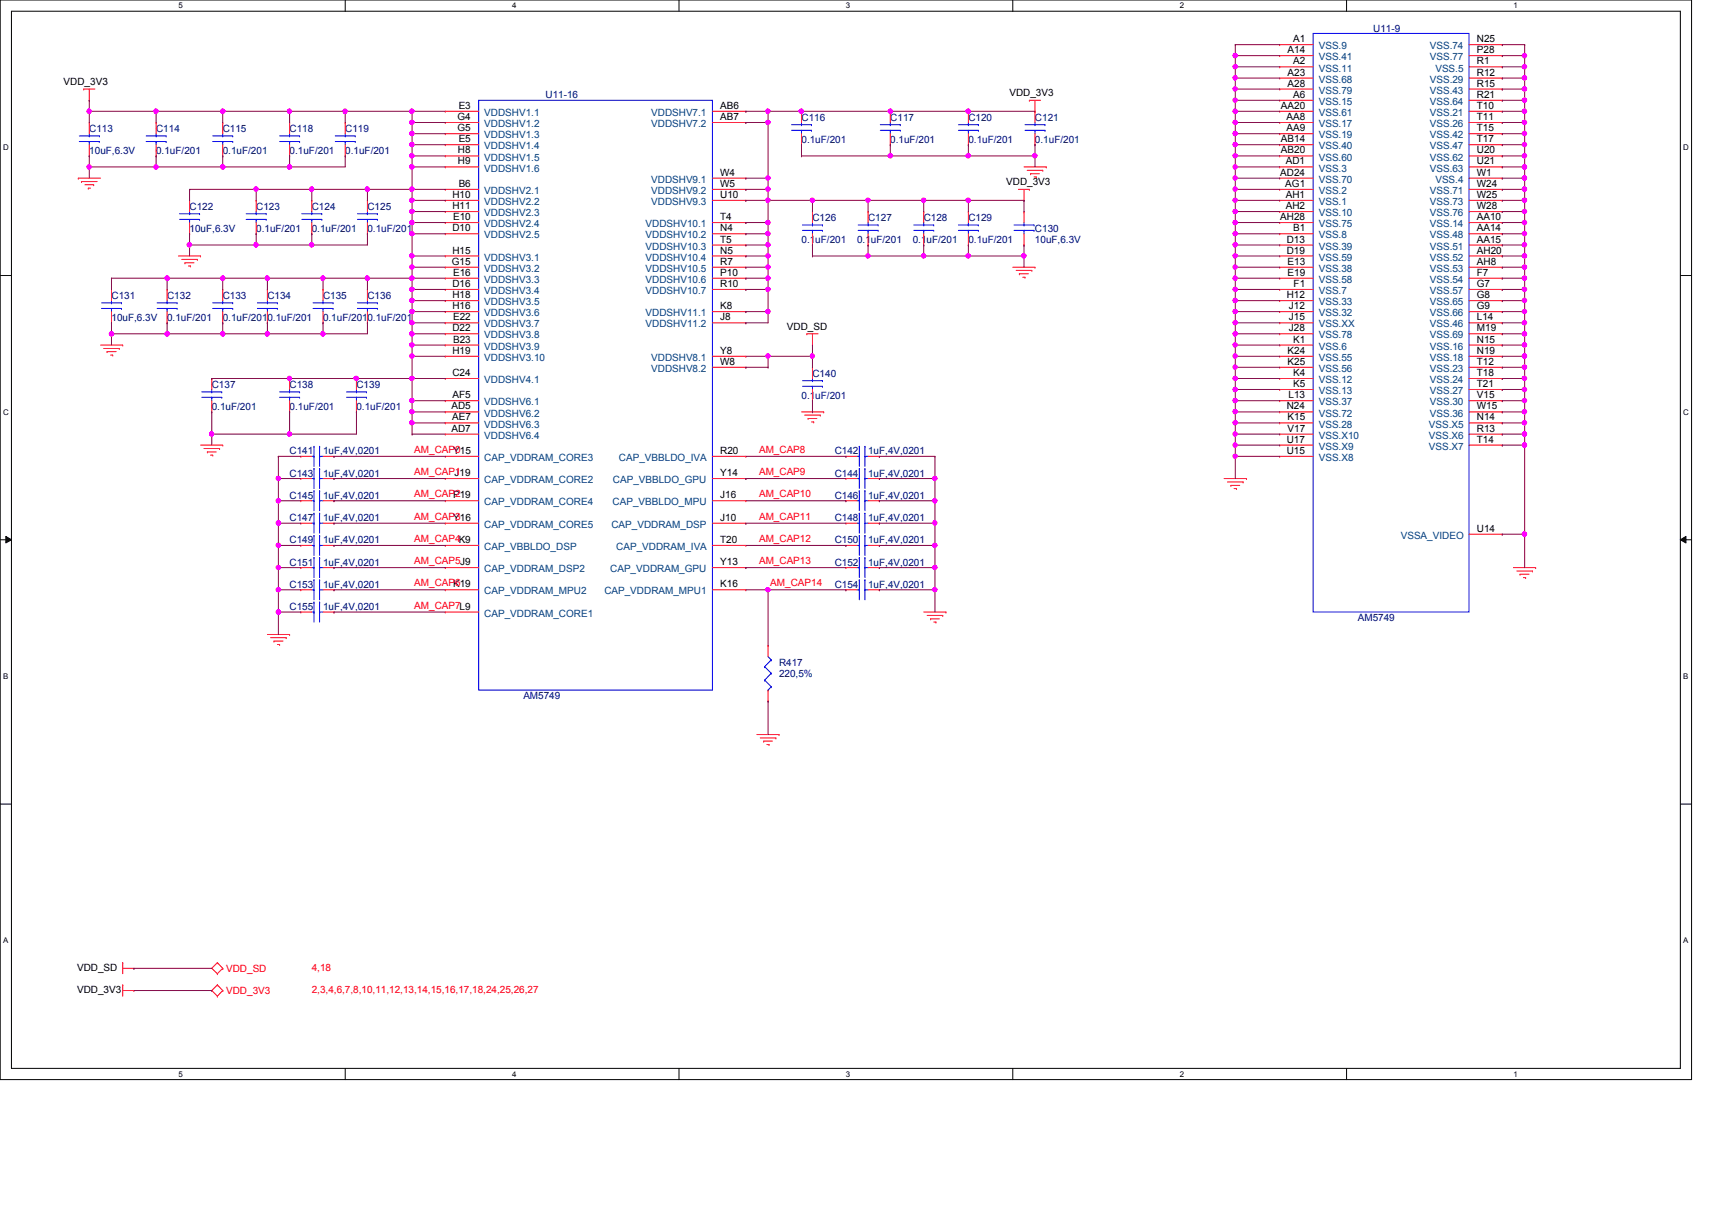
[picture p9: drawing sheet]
<svg xmlns="http://www.w3.org/2000/svg" width="297mm" height="210mm" viewBox="0 0 297 210" stroke-linecap="round" stroke-linejoin="round" font-family="sans-serif">
<defs><g id="words">
<g font-size="1.7" fill="#000080">
<text x="238.2" y="5.5">U11-9</text>
<text x="94.7" y="17.1">U11-16</text>
<text x="15.5" y="22.9">C113</text>
<text x="27.1" y="22.9">C114</text>
<text x="38.6" y="22.9">C115</text>
<text x="50.2" y="22.9">C118</text>
<text x="59.9" y="22.9">C119</text>
<text x="139.1" y="20.9">C116</text>
<text x="154.5" y="20.9">C117</text>
<text x="168" y="20.9">C120</text>
<text x="179.6" y="20.9">C121</text>
<text x="15.5" y="26.7">10uF,6.3V</text>
<text x="27.1" y="26.7">0.1uF/201</text>
<text x="38.6" y="26.7">0.1uF/201</text>
<text x="50.2" y="26.7">0.1uF/201</text>
<text x="59.9" y="26.7">0.1uF/201</text>
<text x="139.1" y="24.8">0.1uF/201</text>
<text x="154.5" y="24.8">0.1uF/201</text>
<text x="168" y="24.8">0.1uF/201</text>
<text x="179.6" y="24.8">0.1uF/201</text>
<text x="32.9" y="36.4">C122</text>
<text x="32.9" y="40.2">10uF,6.3V</text>
<text x="44.4" y="36.4">C123</text>
<text x="44.4" y="40.2">0.1uF/201</text>
<text x="54.1" y="36.4">C124</text>
<text x="54.1" y="40.2">0.1uF/201</text>
<text x="63.8" y="36.4">C125</text>
<text x="63.8" y="40.2">0.1uF/201</text>
<text x="141" y="38.3">C126</text>
<text x="150.6" y="38.3">C127</text>
<text x="160.3" y="38.3">C128</text>
<text x="168" y="38.3">C129</text>
<text x="179.6" y="40.2">C130</text>
<text x="139.1" y="42.2">0.1uF/201</text>
<text x="148.7" y="42.2">0.1uF/201</text>
<text x="158.4" y="42.2">0.1uF/201</text>
<text x="168" y="42.2">0.1uF/201</text>
<text x="179.6" y="42.2">10uF,6.3V</text>
<text x="19.3" y="51.8">C131</text>
<text x="29" y="51.8">C132</text>
<text x="38.6" y="51.8">C133</text>
<text x="46.4" y="51.8">C134</text>
<text x="56" y="51.8">C135</text>
<text x="63.8" y="51.8">C136</text>
<text x="19.3" y="55.7">10uF,6.3V</text>
<text x="29" y="55.7">0.1uF/201</text>
<text x="38.6" y="55.7">0.1uF/2010.1uF/201</text>
<text x="56" y="55.7">0.1uF/2010.1uF/201</text>
<text x="141" y="65.3">C140</text>
<text x="36.7" y="67.3">C137</text>
<text x="36.7" y="71.1">0.1uF/201</text>
<text x="50.2" y="67.3">C138</text>
<text x="50.2" y="71.1">0.1uF/201</text>
<text x="61.8" y="67.3">C139</text>
<text x="61.8" y="71.1">0.1uF/201</text>
<text x="139.1" y="69.2">0.1uF/201</text>
<text x="50.2" y="78.8">C141</text>
<text x="50.2" y="82.7">C143</text>
<text x="56" y="78.8">1uF,4V,0201</text>
<text x="56" y="82.7">1uF,4V,0201</text>
<text x="144.8" y="82.7">C144</text>
<text x="144.8" y="78.8">C142</text>
<text x="150.6" y="82.7">1uF,4V,0201</text>
<text x="150.6" y="78.8">1uF,4V,0201</text>
<text x="50.2" y="86.6">C145</text>
<text x="56" y="86.6">1uF,4V,0201</text>
<text x="144.8" y="86.6">C146</text>
<text x="150.6" y="86.6">1uF,4V,0201</text>
<text x="50.2" y="90.4">C147</text>
<text x="50.2" y="94.3">C149</text>
<text x="56" y="90.4">1uF,4V,0201</text>
<text x="56" y="94.3">1uF,4V,0201</text>
<text x="144.8" y="90.4">C148</text>
<text x="144.8" y="94.3">C150</text>
<text x="150.6" y="90.4">1uF,4V,0201</text>
<text x="150.6" y="94.3">1uF,4V,0201</text>
<text x="50.2" y="98.1">C151</text>
<text x="56" y="98.1">1uF,4V,0201</text>
<text x="144.8" y="98.1">C152</text>
<text x="150.6" y="98.1">1uF,4V,0201</text>
<text x="50.2" y="105.9">C155</text>
<text x="50.2" y="102">C153</text>
<text x="56" y="105.9">1uF,4V,0201</text>
<text x="56" y="102">1uF,4V,0201</text>
<text x="144.8" y="102">C154</text>
<text x="150.6" y="102">1uF,4V,0201</text>
<text x="235.6" y="107.8">AM5749</text>
<text x="135.2" y="115.5">R417</text>
<text x="135.2" y="117.4">220,5%</text>
<text x="90.8" y="121.3">AM5749</text>
</g>
<g font-size="1.7">
<text x="223.4" y="9.2">A14</text>
<text x="224.4" y="7.3">A1</text>
<text x="224.4" y="11.2">A2</text>
<text x="256.2" y="11.2">R1</text>
<text x="256.2" y="7.3">N25</text>
<text x="256.2" y="9.2">P28</text>
<text x="11" y="14.7">VDD_3V3</text>
<text x="175.1" y="16.7">VDD_3V3</text>
<text x="223.4" y="13.1">A23</text>
<text x="223.4" y="15">A28</text>
<text x="224.4" y="17">A6</text>
<text x="256.2" y="13.1">R12</text>
<text x="256.2" y="15">R15</text>
<text x="256.2" y="17">R21</text>
<text x="79.4" y="20.8">G4</text>
<text x="79.4" y="22.8">G5</text>
<text x="79.6" y="18.9">E3</text>
<text x="125" y="18.9">AB6</text>
<text x="125" y="20.8">AB7</text>
<text x="222.2" y="18.9">AA20</text>
<text x="223.2" y="20.8">AA8</text>
<text x="223.2" y="22.8">AA9</text>
<text x="256.2" y="18.9">T10</text>
<text x="256.2" y="20.8">T11</text>
<text x="256.2" y="22.8">T15</text>
<text x="79.5" y="26.6">H8</text>
<text x="79.5" y="28.5">H9</text>
<text x="79.6" y="24.7">E5</text>
<text x="222.2" y="24.7">AB14</text>
<text x="222.2" y="26.6">AB20</text>
<text x="223.1" y="28.5">AD1</text>
<text x="256.2" y="24.7">T17</text>
<text x="256.2" y="26.6">U20</text>
<text x="256.2" y="28.5">U21</text>
<text x="78.5" y="34.3">H10</text>
<text x="79.6" y="32.4">B6</text>
<text x="125" y="30.5">W4</text>
<text x="125" y="32.4">W5</text>
<text x="125" y="34.3">U10</text>
<text x="174.6" y="32.1">VDD_3V3</text>
<text x="222.1" y="30.5">AD24</text>
<text x="223" y="32.4">AG1</text>
<text x="223.1" y="34.3">AH1</text>
<text x="256.2" y="30.5">W1</text>
<text x="256.2" y="32.4">W24</text>
<text x="256.2" y="34.3">W25</text>
<text x="78.5" y="36.3">H11</text>
<text x="78.5" y="40.1">D10</text>
<text x="78.6" y="38.2">E10</text>
<text x="125" y="38.2">T4</text>
<text x="125" y="40.1">N4</text>
<text x="222.1" y="38.2">AH28</text>
<text x="223.1" y="36.3">AH2</text>
<text x="224.4" y="40.1">B1</text>
<text x="256.2" y="38.2">AA10</text>
<text x="256.2" y="40.1">AA14</text>
<text x="256.2" y="36.3">W28</text>
<text x="78.4" y="45.9">G15</text>
<text x="78.5" y="44">H15</text>
<text x="78.6" y="47.8">E16</text>
<text x="125" y="42.1">T5</text>
<text x="125" y="44">N5</text>
<text x="125" y="45.9">R7</text>
<text x="125" y="47.8">P10</text>
<text x="223.3" y="42.1">D13</text>
<text x="223.3" y="44">D19</text>
<text x="223.4" y="45.9">E13</text>
<text x="223.4" y="47.8">E19</text>
<text x="256.2" y="45.9">AH8</text>
<text x="256.2" y="47.8">F7</text>
<text x="256.2" y="42.1">AA15</text>
<text x="256.2" y="44">AH20</text>
<text x="78.5" y="49.8">D16</text>
<text x="78.5" y="51.7">H18</text>
<text x="78.5" y="53.6">H16</text>
<text x="125" y="53.6">K8</text>
<text x="125" y="49.8">R10</text>
<text x="223.3" y="51.7">H12</text>
<text x="223.6" y="53.6">J12</text>
<text x="224.4" y="49.8">F1</text>
<text x="256.2" y="49.8">G7</text>
<text x="256.2" y="51.7">G8</text>
<text x="256.2" y="53.6">G9</text>
<text x="78.5" y="57.5">D22</text>
<text x="78.6" y="55.6">E22</text>
<text x="78.6" y="59.4">B23</text>
<text x="125" y="55.6">J8</text>
<text x="136.5" y="57.2">VDD_SD</text>
<text x="223.6" y="57.5">J28</text>
<text x="223.6" y="55.6">J15</text>
<text x="224.4" y="59.4">K1</text>
<text x="256.2" y="59.4">N15</text>
<text x="256.2" y="55.6">L14</text>
<text x="256.2" y="57.5">M19</text>
<text x="78.5" y="65.2">C24</text>
<text x="78.5" y="61.4">H19</text>
<text x="125" y="61.4">Y8</text>
<text x="125" y="63.3">W8</text>
<text x="223.4" y="61.4">K24</text>
<text x="223.4" y="63.3">K25</text>
<text x="224.4" y="65.2">K4</text>
<text x="256.2" y="61.4">N19</text>
<text x="256.2" y="63.3">T12</text>
<text x="256.2" y="65.2">T18</text>
<text x="78.3" y="71">AD5</text>
<text x="78.5" y="69.1">AF5</text>
<text x="223.3" y="71">N24</text>
<text x="223.6" y="69.1">L13</text>
<text x="224.4" y="67.1">K5</text>
<text x="256.2" y="67.1">T21</text>
<text x="256.2" y="69.1">V15</text>
<text x="256.2" y="71">W15</text>
<text x="78.3" y="74.9">AD7</text>
<text x="78.4" y="72.9">AE7</text>
<text x="223.3" y="76.8">U17</text>
<text x="223.4" y="72.9">K15</text>
<text x="223.4" y="74.9">V17</text>
<text x="256.2" y="72.9">N14</text>
<text x="256.2" y="74.9">R13</text>
<text x="256.2" y="76.8">T14</text>
<text x="78.7" y="78.7">Y15</text>
<text x="78.9" y="82.6">J19</text>
<text x="125" y="78.7">R20</text>
<text x="125" y="82.6">Y14</text>
<text x="223.3" y="78.7">U15</text>
<text x="78.6" y="86.4">P19</text>
<text x="125" y="86.4">J16</text>
<text x="78.7" y="90.3">Y16</text>
<text x="125" y="90.3">J10</text>
<text x="125" y="94.2">T20</text>
<text x="256.2" y="92.2">U14</text>
<text x="78.6" y="101.9">K19</text>
<text x="125" y="98">Y13</text>
<text x="125" y="101.9">K16</text>
<text x="13.4" y="172.3">VDD_3V3</text>
<text x="13.4" y="168.4">VDD_SD</text>
</g>
<g font-size="1.7" fill="#004080">
<text x="228.8" y="8.6">VSS.9</text>
<text x="228.8" y="10.5">VSS.41</text>
<text x="248.1" y="8.6">VSS.74</text>
<text x="248.1" y="10.5">VSS.77</text>
<text x="228.8" y="12.4">VSS.11</text>
<text x="228.8" y="14.4">VSS.68</text>
<text x="228.8" y="16.3">VSS.79</text>
<text x="248.1" y="14.4">VSS.29</text>
<text x="248.1" y="16.3">VSS.43</text>
<text x="249" y="12.4">VSS.5</text>
<text x="84" y="20.1">VDDSHV1.1</text>
<text x="84" y="22.1">VDDSHV1.2</text>
<text x="113" y="20.1">VDDSHV7.1</text>
<text x="113" y="22.1">VDDSHV7.2</text>
<text x="228.8" y="18.2">VSS.15</text>
<text x="228.8" y="22.1">VSS.17</text>
<text x="228.8" y="20.1">VSS.61</text>
<text x="248.1" y="20.1">VSS.21</text>
<text x="248.1" y="22.1">VSS.26</text>
<text x="248.1" y="18.2">VSS.64</text>
<text x="84" y="24">VDDSHV1.3</text>
<text x="84" y="25.9">VDDSHV1.4</text>
<text x="84" y="27.9">VDDSHV1.5</text>
<text x="84" y="29.8">VDDSHV1.6</text>
<text x="228.8" y="29.8">VSS.3</text>
<text x="228.8" y="24">VSS.19</text>
<text x="228.8" y="25.9">VSS.40</text>
<text x="228.8" y="27.9">VSS.60</text>
<text x="248.1" y="24">VSS.42</text>
<text x="248.1" y="25.9">VSS.47</text>
<text x="248.1" y="27.9">VSS.62</text>
<text x="248.1" y="29.8">VSS.63</text>
<text x="84" y="33.7">VDDSHV2.1</text>
<text x="84" y="35.6">VDDSHV2.2</text>
<text x="113" y="31.7">VDDSHV9.1</text>
<text x="113" y="33.7">VDDSHV9.2</text>
<text x="113" y="35.6">VDDSHV9.3</text>
<text x="228.8" y="35.6">VSS.1</text>
<text x="228.8" y="33.7">VSS.2</text>
<text x="228.8" y="31.7">VSS.70</text>
<text x="248.1" y="33.7">VSS.71</text>
<text x="248.1" y="35.6">VSS.73</text>
<text x="249" y="31.7">VSS.4</text>
<text x="84" y="37.5">VDDSHV2.3</text>
<text x="84" y="39.4">VDDSHV2.4</text>
<text x="84" y="41.4">VDDSHV2.5</text>
<text x="112" y="39.4">VDDSHV10.1</text>
<text x="112" y="41.4">VDDSHV10.2</text>
<text x="228.8" y="41.4">VSS.8</text>
<text x="228.8" y="37.5">VSS.10</text>
<text x="228.8" y="39.4">VSS.75</text>
<text x="248.1" y="39.4">VSS.14</text>
<text x="248.1" y="41.4">VSS.48</text>
<text x="248.1" y="37.5">VSS.76</text>
<text x="84" y="45.2">VDDSHV3.1</text>
<text x="84" y="47.2">VDDSHV3.2</text>
<text x="112" y="43.3">VDDSHV10.3</text>
<text x="112" y="45.2">VDDSHV10.4</text>
<text x="112" y="47.2">VDDSHV10.5</text>
<text x="228.8" y="47.2">VSS.38</text>
<text x="228.8" y="43.3">VSS.39</text>
<text x="228.8" y="45.2">VSS.59</text>
<text x="248.1" y="47.2">VSS.53</text>
<text x="248.1" y="43.3">VSS.51</text>
<text x="248.1" y="45.2">VSS.52</text>
<text x="84" y="49.1">VDDSHV3.3</text>
<text x="84" y="51">VDDSHV3.4</text>
<text x="84" y="53">VDDSHV3.5</text>
<text x="112" y="49.1">VDDSHV10.6</text>
<text x="112" y="51">VDDSHV10.7</text>
<text x="228.8" y="51">VSS.7</text>
<text x="228.8" y="53">VSS.33</text>
<text x="228.8" y="49.1">VSS.58</text>
<text x="248.1" y="49.1">VSS.54</text>
<text x="248.1" y="51">VSS.57</text>
<text x="248.1" y="53">VSS.65</text>
<text x="84" y="54.9">VDDSHV3.6</text>
<text x="84" y="56.8">VDDSHV3.7</text>
<text x="84" y="58.7">VDDSHV3.8</text>
<text x="112" y="54.9">VDDSHV11.1</text>
<text x="112" y="56.8">VDDSHV11.2</text>
<text x="228.8" y="54.9">VSS.32</text>
<text x="228.8" y="58.7">VSS.78</text>
<text x="228.8" y="56.8">VSS.XX</text>
<text x="248.1" y="56.8">VSS.46</text>
<text x="248.1" y="58.7">VSS.69</text>
<text x="248.1" y="54.9">VSS.66</text>
<text x="84" y="60.7">VDDSHV3.9</text>
<text x="84" y="62.6">VDDSHV3.10</text>
<text x="113" y="62.6">VDDSHV8.1</text>
<text x="113" y="64.5">VDDSHV8.2</text>
<text x="228.8" y="60.7">VSS.6</text>
<text x="228.8" y="62.6">VSS.55</text>
<text x="228.8" y="64.5">VSS.56</text>
<text x="248.1" y="60.7">VSS.16</text>
<text x="248.1" y="62.6">VSS.18</text>
<text x="248.1" y="64.5">VSS.23</text>
<text x="84" y="66.5">VDDSHV4.1</text>
<text x="84" y="70.3">VDDSHV6.1</text>
<text x="228.8" y="66.5">VSS.12</text>
<text x="228.8" y="68.4">VSS.13</text>
<text x="228.8" y="70.3">VSS.37</text>
<text x="248.1" y="68.4">VSS.27</text>
<text x="248.1" y="70.3">VSS.30</text>
<text x="248.1" y="66.5">VSS.24</text>
<text x="84" y="72.3">VDDSHV6.2</text>
<text x="84" y="74.2">VDDSHV6.3</text>
<text x="84" y="76.1">VDDSHV6.4</text>
<text x="228.8" y="72.3">VSS.72</text>
<text x="228.8" y="74.2">VSS.28</text>
<text x="228.8" y="76.1">VSS.X10</text>
<text x="247.9" y="74.2">VSS.X5</text>
<text x="247.9" y="76.1">VSS.X6</text>
<text x="248.1" y="72.3">VSS.36</text>
<text x="84" y="80">CAP_VDDRAM_CORE3</text>
<text x="84" y="83.8">CAP_VDDRAM_CORE2</text>
<text x="106.3" y="83.8">CAP_VBBLDO_GPU</text>
<text x="107.4" y="80">CAP_VBBLDO_IVA</text>
<text x="228.8" y="80">VSS.X8</text>
<text x="228.8" y="78">VSS.X9</text>
<text x="247.9" y="78">VSS.X7</text>
<text x="84" y="87.7">CAP_VDDRAM_CORE4</text>
<text x="106.3" y="87.7">CAP_VBBLDO_MPU</text>
<text x="84" y="91.6">CAP_VDDRAM_CORE5</text>
<text x="84" y="95.4">CAP_VBBLDO_DSP</text>
<text x="106.1" y="91.6">CAP_VDDRAM_DSP</text>
<text x="106.9" y="95.4">CAP_VDDRAM_IVA</text>
<text x="243" y="93.5">VSSA_VIDEO</text>
<text x="84" y="99.3">CAP_VDDRAM_DSP2</text>
<text x="105.9" y="99.3">CAP_VDDRAM_GPU</text>
<text x="84" y="103.1">CAP_VDDRAM_MPU2</text>
<text x="84" y="107">CAP_VDDRAM_CORE1</text>
<text x="104.9" y="103.1">CAP_VDDRAM_MPU1</text>
</g>
<g font-size="1.7" fill="#f00">
<text x="71.9" y="78.6">AM_CAP0</text>
<text x="71.9" y="82.4">AM_CAP1</text>
<text x="131.7" y="78.6">AM_CAP8</text>
<text x="131.7" y="82.4">AM_CAP9</text>
<text x="71.9" y="86.3">AM_CAP2</text>
<text x="131.7" y="86.3">AM_CAP10</text>
<text x="71.9" y="90.2">AM_CAP3</text>
<text x="71.9" y="94">AM_CAP4K9</text>
<text x="131.7" y="90.2">AM_CAP11</text>
<text x="131.7" y="94">AM_CAP12</text>
<text x="71.9" y="97.9">AM_CAP5J9</text>
<text x="71.9" y="101.7">AM_CAP6</text>
<text x="131.7" y="97.9">AM_CAP13</text>
<text x="133.6" y="101.7">AM_CAP14</text>
<text x="71.9" y="105.6">AM_CAP7L9</text>
<text x="39.2" y="172.5">VDD_3V3</text>
<text x="39.2" y="168.6">VDD_SD</text>
<text x="54.1" y="172.3">2,3,4,6,7,8,10,11,12,13,14,15,16,17,18,24,25,26,27</text>
<text x="54.1" y="168.4">4,18</text>
</g>
<g font-size="1.4">
<text x="30.9" y="1.4">5</text>
<text x="88.9" y="1.4">4</text>
<text x="146.8" y="1.4">3</text>
<text x="204.7" y="1.4">2</text>
<text x="262.6" y="1.4">1</text>
<text x=".5" y="26.1">D</text>
<text x="292.1" y="26.1">D</text>
<text x=".5" y="71.9">C</text>
<text x="292.1" y="71.9">C</text>
<text x=".5" y="117.8">B</text>
<text x="292.1" y="117.8">B</text>
<text x=".5" y="163.6">A</text>
<text x="292.1" y="163.6">A</text>
<text x="30.9" y="186.8">5</text>
<text x="88.9" y="186.8">4</text>
<text x="146.8" y="186.8">3</text>
<text x="204.7" y="186.8">2</text>
<text x="262.6" y="186.8">1</text>
</g>
</g></defs>
<path d="M0 0h293.5v187.3h-293.5zM2 1.9h289.5v183.4h-289.5z" fill="none" stroke="#000" stroke-width=".17"/>
<g fill="#fff">
<path d="M30.9 .2h.8v1.5h-.8z"/>
<path d="M30.9 185.5h.8v1.6h-.8z"/>
</g>
<path d="M59.9 0v1.9M59.9 185.3v2" fill="none" stroke="#000" stroke-width=".17"/>
<g fill="#fff">
<path d="M88.9 .2h.7v1.5h-.7z"/>
<path d="M88.9 185.5h.7v1.6h-.7z"/>
</g>
<path d="M117.8 0v1.9M117.8 185.3v2" fill="none" stroke="#000" stroke-width=".17"/>
<g fill="#fff">
<path d="M146.8 .2h.7v1.5h-.7z"/>
<path d="M146.8 185.5h.7v1.6h-.7z"/>
</g>
<path d="M175.7 0v1.9M175.7 185.3v2" fill="none" stroke="#000" stroke-width=".17"/>
<g fill="#fff">
<path d="M204.7 .2h.7v1.5h-.7z"/>
<path d="M204.7 185.5h.7v1.6h-.7z"/>
</g>
<path d="M233.6 0v1.9M233.6 185.3v2" fill="none" stroke="#000" stroke-width=".17"/>
<g fill="#fff">
<path d="M262.6 .2h.8v1.5h-.8z"/>
<path d="M262.6 185.5h.8v1.6h-.8z"/>
<path d="M.5 24.8h1v1.6h-1z"/>
<path d="M292.1 24.8h.9v1.6h-.9z"/>
<path d="M.5 70.7h1v1.5h-1z"/>
<path d="M292.1 70.7h.9v1.5h-.9z"/>
</g>
<path d="M0 47.8h2M291.5 47.8h2" fill="none" stroke="#000" stroke-width=".17"/>
<g fill="#fff">
<path d="M.5 116.5h.9v1.6h-.9z"/>
<path d="M292.1 116.5h.8v1.6h-.8z"/>
</g>
<path d="M0 93.6h2M1 93l1 .6-1 .6zM291.5 93.6l1-.6v1.2zM291.5 93.6h2" fill="none" stroke="#000" stroke-width=".17"/>
<path d="M1 93l1 .6-1 .6zM291.5 93.6l1-.6v1.2z" fill="#000"/>
<g fill="#fff">
<path d="M.5 162.4h.9v1.5h-.9z"/>
<path d="M292.1 162.4h.8v1.5h-.8z"/>
</g>
<path d="M0 139.5h2M291.5 139.5h2" fill="none" stroke="#000" stroke-width=".17"/>
<g fill="none" stroke="#f00" stroke-width=".17">
<path d="M14.5 15.5h.1M14.5 15.5h2M15.5 17.4h.1M15.5 15.5v1.9M77.3 19.3h.1M77.3 19.3h5.8M123.6 19.3h5.8M129.4 19.3h.1M139.1 19.3h.1M139.1 19.3v2M154.5 19.3h.1M154.5 19.3v2"/>
<path d="M168 19.3h.1M168 19.3v2M178.6 17.4h.1M178.6 17.4h1.9M179.6 19.3h.1M179.6 17.4v3.9M222 7.7h.1M222 11.6h.1M222 17.4h.1M222 9.7h.1M222 19.3h.1M222 13.5h.1"/>
<path d="M222 15.5h.1M222 15.5h5.8M222 17.4h5.8M222 19.3h5.8M222 11.6h5.8M222 7.7h5.8M222 13.5h5.8M222 9.7h5.8M254.9 15.5h5.7M254.9 17.4h5.7M254.9 19.3h5.7M254.9 11.6h5.7"/>
<path d="M254.9 7.7h5.7M254.9 13.5h5.7M254.9 9.7h5.7M260.6 11.6h.1M260.6 19.3h.1M260.6 13.5h.1M260.6 15.5h.1M260.6 17.4h.1M260.6 7.7h.1M260.6 9.7h.1M13.6 30.9h.1M13.6 30.9h3.8"/>
<path d="M14.1 31.5h.1M14.1 31.5h2.7M14.7 32h1.6M15.3 32.6h.1M15.3 32.6h.4M15.5 21.3h.1M15.5 27.1h.1M15.5 21.3v1.9M15.5 25.1v2M16.3 32h.1M27.1 21.3h.1M27.1 27.1h.1"/>
<path d="M27.1 21.3v1.9M27.1 25.1v2M32.9 34.8h.1M32.9 34.8v1.9M32.9 38.6v2M38.6 21.3h.1M38.6 27.1h.1M38.6 21.3v1.9M38.6 25.1v2M44.4 34.8h.1M44.4 34.8v1.9M44.4 38.6v2"/>
<path d="M50.2 21.3h.1M50.2 27.1h.1M50.2 21.3v1.9M50.2 25.1v2M54.1 34.8h.1M54.1 34.8v1.9M54.1 38.6v2M59.9 21.3h.1M59.9 27.1h.1M59.9 21.3v1.9M59.9 25.1v2M63.8 34.8h.1"/>
<path d="M63.8 34.8v1.9M63.8 38.6v2M77.3 21.3h.1M77.3 23.2h.1M77.3 25.1h.1M77.3 27.1h.1M77.3 29h.1M77.3 32.9h.1M77.3 34.8h.1M77.3 36.7h.1M77.3 38.6h.1M77.3 29h5.8"/>
<path d="M77.3 32.9h5.8M77.3 21.3h5.8M77.3 23.2h5.8M77.3 25.1h5.8M77.3 27.1h5.8M77.3 38.6h5.8M77.3 34.8h5.8M77.3 36.7h5.8M123.6 30.9h5.8M123.6 32.9h5.8M123.6 21.3h5.8M123.6 38.6h5.8"/>
<path d="M123.6 34.8h5.8M129.4 38.6h.1M129.4 21.3h.1M129.4 30.9h.1M129.4 32.9h.1M129.4 34.8h.1M139.1 25.1h.1M139.1 23.2v1.9M141 36.7h.1M141 36.7v1.9M150.6 36.7h.1M150.6 36.7v1.9"/>
<path d="M154.5 25.1h.1M154.5 23.2v1.9M160.3 36.7h.1M160.3 36.7v1.9M168 36.7h.1M168 25.1h.1M168 23.2v1.9M168 36.7v1.9M176.7 32.9h1.9M177.7 34.8h.1M177.7 36.7h.1M177.7 29h3.8"/>
<path d="M177.7 32.9v1.9M177.7 36.7v1.9M178.2 29.5h2.7M178.6 32.9h.1M178.8 30.1h.1M178.8 30.1h1.5M179.4 30.7h.4M179.6 25.1h.1M179.6 23.2v1.9M179.8 30.7h.1M180.9 29.5h.1M181.5 29h.1"/>
<path d="M222 34.8h.1M222 32.9h.1M222 29h.1M222 36.7h.1M222 21.3h.1M222 23.2h.1M222 25.1h.1M222 27.1h.1M222 30.9h.1M222 38.6h.1M222 30.9h5.8M222 29h5.8"/>
<path d="M222 32.9h5.8M222 21.3h5.8M222 23.2h5.8M222 25.1h5.8M222 27.1h5.8M222 38.6h5.8M222 34.8h5.8M222 36.7h5.8M254.9 30.9h5.7M254.9 29h5.7M254.9 32.9h5.7M254.9 21.3h5.7"/>
<path d="M254.9 23.2h5.7M254.9 25.1h5.7M254.9 27.1h5.7M254.9 38.6h5.7M254.9 34.8h5.7M254.9 36.7h5.7M260.6 30.9h.1M260.6 38.6h.1M260.6 21.3h.1M260.6 23.2h.1M260.6 25.1h.1M260.6 27.1h.1"/>
<path d="M260.6 29h.1M260.6 32.9h.1M260.6 34.8h.1M260.6 36.7h.1M17.4 59.9h3.9M19.3 50.2h.1M19.3 56h.1M19.3 50.2v2M19.3 54.1v1.9M21.3 59.9h.1M29 50.2h.1M29 56h.1"/>
<path d="M29 50.2v2M29 54.1v1.9M30.9 44.4h3.9M31.5 45h2.7M32.1 45.6h.1M32.1 45.6h1.6M32.7 46.1h.4M32.9 40.6h.1M33.1 46.1h.1M34.2 45h.1M34.8 44.4h.1M38.6 50.2h.1"/>
<path d="M38.6 56h.1M38.6 50.2v2M38.6 54.1v1.9M44.4 40.6h.1M46.4 50.2h.1M46.4 56h.1M46.4 50.2v2M46.4 54.1v1.9M54.1 40.6h.1M56 50.2h.1M56 56h.1M56 50.2v2"/>
<path d="M56 54.1v1.9M63.8 50.2h.1M63.8 56h.1M63.8 40.6h.1M63.8 50.2v2M63.8 54.1v1.9M77.3 40.6h.1M77.3 44.4h.1M77.3 46.4h.1M77.3 48.3h.1M77.3 50.2h.1M77.3 52.2h.1"/>
<path d="M77.3 54.1h.1M77.3 56h.1M77.3 57.9h.1M77.3 59.9h.1M77.3 44.4h5.8M77.3 46.4h5.8M77.3 59.9h5.8M77.3 57.9h5.8M77.3 40.6h5.8M77.3 54.1h5.8M77.3 56h5.8M77.3 48.3h5.8"/>
<path d="M77.3 50.2h5.8M77.3 52.2h5.8M123.6 44.4h5.8M123.6 46.4h5.8M123.6 40.6h5.8M123.6 42.5h5.8M123.6 54.1h5.8M123.6 56h5.8M123.6 48.3h5.8M123.6 50.2h5.8M129.4 40.6h.1M129.4 42.5h.1"/>
<path d="M129.4 44.4h.1M129.4 54.1h.1M129.4 56h.1M129.4 46.4h.1M129.4 48.3h.1M129.4 50.2h.1M140 57.9h.1M140 57.9h1.9M141 59.9h.1M141 42.5h.1M141 40.6v1.9M141 57.9v2"/>
<path d="M150.6 42.5h.1M150.6 40.6v1.9M160.3 42.5h.1M160.3 40.6v1.9M168 42.5h.1M168 40.6v1.9M175.7 46.4h3.9M176.3 46.9h2.7M176.9 47.5h.1M176.9 47.5h1.5M177.5 48.1h.3M177.7 42.5h.1"/>
<path d="M177.7 40.6v1.9M177.8 48.1h.1M179 46.9h.1M179.6 46.4h.1M222 59.9h.1M222 50.2h.1M222 40.6h.1M222 54.1h.1M222 52.2h.1M222 46.4h.1M222 42.5h.1M222 48.3h.1"/>
<path d="M222 44.4h.1M222 57.9h.1M222 56h.1M222 44.4h5.8M222 46.4h5.8M222 59.9h5.8M222 57.9h5.8M222 40.6h5.8M222 42.5h5.8M222 54.1h5.8M222 56h5.8M222 48.3h5.8"/>
<path d="M222 50.2h5.8M222 52.2h5.8M254.9 44.4h5.7M254.9 46.4h5.7M254.9 59.9h5.7M254.9 57.9h5.7M254.9 40.6h5.7M254.9 42.5h5.7M254.9 54.1h5.7M254.9 56h5.7M254.9 48.3h5.7M254.9 50.2h5.7"/>
<path d="M254.9 52.2h5.7M260.6 59.9h.1M260.6 56h.1M260.6 40.6h.1M260.6 46.4h.1M260.6 48.3h.1M260.6 57.9h.1M260.6 42.5h.1M260.6 44.4h.1M260.6 50.2h.1M260.6 52.2h.1M260.6 54.1h.1"/>
<path d="M18 60.5h2.7M18.6 61h.1M18.6 61h1.5M19.2 61.6h.4M19.6 61.6h.1M20.7 60.5h.1M34.8 77.2h3.8M35.4 77.8h2.7M36 78.4h.1M36 78.4h1.5M36.5 79h.4M36.7 65.7h.1"/>
<path d="M36.7 71.5h.1M36.7 65.7v1.9M36.7 69.5v2M36.9 79h.1M38.1 77.8h.1M38.6 77.2h.1M50.2 65.7h.1M50.2 71.5h.1M50.2 65.7v1.9M50.2 69.5v2M52.2 79.2h.1M52.2 79.2h1.9"/>
<path d="M56 79.2h2M58 79.2h.1M61.8 65.7h.1M61.8 71.5h.1M61.8 65.7v1.9M61.8 69.5v2M77.3 65.7h.1M77.3 69.5h.1M77.3 71.5h.1M77.3 73.4h.1M77.3 75.3h.1M77.3 61.8h.1"/>
<path d="M77.3 79.2h.1M77.3 71.5h5.8M77.3 65.7h5.8M77.3 69.5h5.8M77.3 73.4h5.8M77.3 75.3h5.8M77.3 61.8h5.8M77.3 79.2h5.8M123.6 61.8h5.8M123.6 63.7h5.8M123.6 79.2h5.8M129.4 61.8h.1"/>
<path d="M129.4 63.7h.1M129.4 79.2h.1M139.1 71.5h3.8M139.6 72h2.7M140.2 72.6h.1M140.2 72.6h1.5M140.8 73.2h.4M141 63.7h.1M141 69.5h.1M141 63.7v2M141 67.6v1.9M141.2 73.2h.1"/>
<path d="M142.3 72h.1M142.9 71.5h.1M146.8 79.2h.1M146.8 79.2h1.9M150.6 79.2h2M152.6 79.2h.1M222 65.7h.1M222 67.6h.1M222 69.5h.1M222 71.5h.1M222 61.8h.1M222 63.7h.1"/>
<path d="M222 73.4h.1M222 79.2h.1M222 77.2h.1M222 75.3h.1M222 77.2h5.8M222 71.5h5.8M222 65.7h5.8M222 69.5h5.8M222 73.4h5.8M222 75.3h5.8M222 61.8h5.8M222 63.7h5.8"/>
<path d="M222 79.2h5.8M222 67.6h5.8M254.9 77.2h5.7M254.9 71.5h5.7M254.9 65.7h5.7M254.9 69.5h5.7M254.9 73.4h5.7M254.9 75.3h5.7M254.9 61.8h5.7M254.9 63.7h5.7M254.9 67.6h5.7M260.6 61.8h.1"/>
<path d="M260.6 67.6h.1M260.6 69.5h.1M260.6 71.5h.1M260.6 63.7h.1M260.6 65.7h.1M260.6 73.4h.1M260.6 75.3h.1M260.6 77.2h.1M52.2 90.8h.1M52.2 98.5h.1M52.2 86.9h.1M52.2 94.6h.1"/>
<path d="M52.2 83h.1M52.2 98.5h1.9M52.2 83h1.9M52.2 90.8h1.9M52.2 86.9h1.9M52.2 94.6h1.9M56 98.5h2M56 83h2M56 90.8h2M56 86.9h2M56 94.6h2M58 90.8h.1"/>
<path d="M58 98.5h.1M58 86.9h.1M58 94.6h.1M58 83h.1M77.3 83h.1M77.3 86.9h.1M77.3 90.8h.1M77.3 94.6h.1M77.3 98.5h.1M77.3 98.5h5.8M77.3 83h5.8M77.3 90.8h5.8"/>
<path d="M77.3 86.9h5.8M77.3 94.6h5.8M123.6 98.5h5.8M123.6 83h5.8M123.6 90.8h5.8M123.6 86.9h5.8M123.6 94.6h5.8M129.4 83h.1M129.4 86.9h.1M129.4 90.8h.1M129.4 94.6h.1M129.4 98.5h.1"/>
<path d="M146.8 98.5h.1M146.8 90.8h.1M146.8 83h.1M146.8 94.6h.1M146.8 86.9h.1M146.8 98.5h1.9M146.8 83h1.9M146.8 90.8h1.9M146.8 86.9h1.9M146.8 94.6h1.9M150.6 98.5h2M150.6 83h2"/>
<path d="M150.6 90.8h2M150.6 86.9h2M150.6 94.6h2M152.6 98.5h.1M152.6 90.8h.1M152.6 83h.1M152.6 94.6h.1M152.6 86.9h.1M212.4 83h3.9M213 83.6h2.7M213.6 84.2h.1M213.6 84.2h1.5"/>
<path d="M214.1 84.8h.4M214.5 84.8h.1M215.7 83.6h.1M216.3 83h.1M254.9 92.7h5.7M260.6 92.7h.1M262.6 98.5h3.8M263.2 99.1h2.7M263.7 99.6h.1M263.7 99.6h1.6M265.9 99.1h.1M266.4 98.5h.1"/>
<path d="M46.4 110.1h3.8M46.9 110.6h2.8M47.5 111.2h.1M47.5 111.2h1.6M48.1 111.8h.4M48.5 111.8h.1M49.7 110.6h.1M50.2 110.1h.1M52.2 106.2h.1M52.2 102.3h.1M52.2 106.2h1.9M52.2 102.3h1.9"/>
<path d="M56 106.2h2M56 102.3h2M58 106.2h.1M58 102.3h.1M77.3 102.3h.1M77.3 106.2h.1M77.3 106.2h5.8M77.3 102.3h5.8M123.6 102.3h5.8M129.4 102.3h.1M133.3 112h.1M133.3 112v1.9"/>
<path d="M133.3 119.7v1.9M146.8 102.3h.1M146.8 102.3h1.9M150.6 102.3h2M152.6 102.3h.1M160.3 106.2h3.8M160.9 106.8h2.7M161.5 107.4h.1M161.5 107.4h1.5M162 107.9h.4M162.4 107.9h.1M163.6 106.8h.1"/>
<path d="M164.1 106.2h.1M264.3 100.2h.4M264.7 100.2h.1M131.3 127.4h3.9M131.9 128h2.7M132.5 128.6h.1M132.5 128.6h1.5M133.1 129.2h.3M133.3 121.6h.1M133.4 129.2h.1M134.6 128h.1M135.2 127.4h.1"/>
<path d="M21.3 170.9h.1M21.3 167h.1M21.3 171.8h1.9M21.3 167v1.9M21.3 170.9v1.9M21.3 168h1.9M23.2 171.8h.1M23.2 168h.1M37.7 170.9h.1M37.7 172.8h.1M37.7 167h.1M37.7 168.9h.1"/>
<path d="M37.7 170.9l-1 .9 1 1M37.7 170.9l.9 .9M37.7 167l-1 1 1 .9M37.7 167l.9 1M38.6 171.8h.1M38.6 168h.1M38.6 171.8l-.9 1M38.6 168l-.9 .9"/>
</g>
<g fill="none" stroke="#00f" stroke-width=".17">
<path d="M83.1 17.4h40.5v102.3h-40.5zM227.8 5.8h27.1v100.4h-27.1zM13.8 24.6h3.4M13.8 23.6h3.4M15.5 23.6h.1M15.5 24.6h.1M15.5 23.2v.4M15.5 24.6v.5M17.2 24.6h.1M17.2 23.6h.1M25.4 24.6h3.4M25.4 23.6h3.4"/>
<path d="M27.1 23.6h.1M27.1 24.6h.1M27.1 23.2v.4M27.1 24.6v.5M28.8 24.6h.1M28.8 23.6h.1M31.2 38.1h3.4M31.2 37.1h3.4M32.9 37.1h.1M32.9 38.1h.1M32.9 36.7v.4M32.9 38.1v.5"/>
<path d="M34.6 38.1h.1M34.6 37.1h.1M36.9 24.6h3.5M36.9 23.6h3.5M38.6 23.6h.1M38.6 24.6h.1M38.6 23.2v.4M38.6 24.6v.5M40.4 24.6h.1M40.4 23.6h.1M42.7 38.1h3.5M42.7 37.1h3.5"/>
<path d="M44.4 37.1h.1M44.4 38.1h.1M44.4 36.7v.4M44.4 38.1v.5M46.2 38.1h.1M46.2 37.1h.1M48.5 24.6h3.5M48.5 23.6h3.5M50.2 23.6h.1M50.2 24.6h.1M50.2 23.2v.4M50.2 24.6v.5"/>
<path d="M52 24.6h.1M52 23.6h.1M52.4 38.1h3.4M52.4 37.1h3.4M54.1 37.1h.1M54.1 38.1h.1M54.1 36.7v.4M54.1 38.1v.5M55.8 38.1h.1M55.8 37.1h.1M58.2 24.6h3.4M58.2 23.6h3.4"/>
<path d="M59.9 23.6h.1M59.9 24.6h.1M59.9 23.2v.4M59.9 24.6v.5M61.6 24.6h.1M61.6 23.6h.1M62 38.1h3.5M62 37.1h3.5M63.8 37.1h.1M63.8 38.1h.1M63.8 36.7v.4M63.8 38.1v.5"/>
<path d="M65.5 38.1h.1M65.5 37.1h.1M137.3 22.6h3.5M137.3 21.6h3.5M139.1 21.6h.1M139.1 22.6h.1M139.1 21.3v.3M139.1 22.6v.6M139.2 40h3.5M139.2 39h3.5M140.8 22.6h.1M140.8 21.6h.1"/>
<path d="M141 39h.1M141 40h.1M141 38.6v.4M141 40v.6M142.7 40h.1M142.7 39h.1M148.9 40h3.5M148.9 39h3.5M150.6 39h.1M150.6 40h.1M150.6 38.6v.4M150.6 40v.6"/>
<path d="M152.4 40h.1M152.4 39h.1M152.7 22.6h3.5M152.7 21.6h3.5M154.5 21.6h.1M154.5 22.6h.1M154.5 21.3v.3M154.5 22.6v.6M156.2 22.6h.1M156.2 21.6h.1M158.5 40h3.5M158.5 39h3.5"/>
<path d="M160.3 39h.1M160.3 40h.1M160.3 38.6v.4M160.3 40v.6M162 40h.1M162 39h.1M166.3 22.6h3.5M166.3 21.6h3.5M166.3 40h3.5M166.3 39h3.5M168 39h.1M168 40h.1"/>
<path d="M168 21.6h.1M168 22.6h.1M168 21.3v.3M168 22.6v.6M168 38.6v.4M168 40v.6M169.8 40h.1M169.8 39h.1M169.8 22.6h.1M169.8 21.6h.1M175.9 40h3.5M175.9 39h3.5"/>
<path d="M177.7 39h.1M177.7 40h.1M177.7 38.6v.4M177.7 40v.6M177.8 22.6h3.5M177.8 21.6h3.5M179.4 40h.1M179.4 39h.1M179.6 21.6h.1M179.6 22.6h.1M179.6 21.3v.3M179.6 22.6v.6"/>
<path d="M181.3 22.6h.1M181.3 21.6h.1M17.6 53.5h3.5M17.6 52.5h3.5M19.3 52.5h.1M19.3 53.5h.1M19.3 52.2v.3M19.3 53.5v.6M21.1 53.5h.1M21.1 52.5h.1M27.3 53.5h3.4M27.3 52.5h3.4"/>
<path d="M29 52.5h.1M29 53.5h.1M29 52.2v.3M29 53.5v.6M30.7 53.5h.1M30.7 52.5h.1M36.9 53.5h3.5M36.9 52.5h3.5M38.6 52.5h.1M38.6 53.5h.1M38.6 52.2v.3M38.6 53.5v.6"/>
<path d="M40.4 53.5h.1M40.4 52.5h.1M44.7 53.5h3.4M44.7 52.5h3.4M46.4 52.5h.1M46.4 53.5h.1M46.4 52.2v.3M46.4 53.5v.6M48.1 53.5h.1M48.1 52.5h.1M54.3 53.5h3.5M54.3 52.5h3.5"/>
<path d="M56 52.5h.1M56 53.5h.1M56 52.2v.3M56 53.5v.6M57.8 53.5h.1M57.8 52.5h.1M62 53.5h3.5M62 52.5h3.5M63.8 52.5h.1M63.8 53.5h.1M63.8 52.2v.3M63.8 53.5v.6"/>
<path d="M65.5 53.5h.1M65.5 52.5h.1M35 68.9h3.5M35 68h3.5M36.7 68h.1M36.7 68.9h.1M36.7 67.6v.4M36.7 68.9v.6M38.5 68.9h.1M38.5 68h.1M48.5 68.9h3.5M48.5 68h3.5"/>
<path d="M50.2 68h.1M50.2 68.9h.1M50.2 67.6v.4M50.2 68.9v.6M52 68.9h.1M52 68h.1M54.1 79.2h.4M54.5 79.2h.1M54.5 77.4h.1M54.5 77.4v3.5M55.5 77.4h.1M55.5 79.2h.1"/>
<path d="M55.5 77.4v3.5M55.5 79.2h.5M60.1 68.9h3.5M60.1 68h3.5M61.8 68h.1M61.8 68.9h.1M61.8 67.6v.4M61.8 68.9v.6M63.6 68.9h.1M63.6 68h.1M139.2 67h3.5M139.2 66h3.5"/>
<path d="M141 66h.1M141 67h.1M141 65.7v.3M141 67v.6M142.7 67h.1M142.7 66h.1M148.7 79.2h.4M149.1 79.2h.1M149.1 77.4h.1M149.1 77.4v3.5M150.1 77.4h.1M150.1 79.2h.1"/>
<path d="M150.1 77.4v3.5M150.1 79.2h.5M54.1 90.8h.4M54.1 98.5h.4M54.1 83h.4M54.1 86.9h.4M54.1 94.6h.4M54.5 90.8h.1M54.5 89h.1M54.5 98.5h.1M54.5 96.7h.1M54.5 86.9h.1"/>
<path d="M54.5 85.1h.1M54.5 94.6h.1M54.5 92.9h.1M54.5 83h.1M54.5 81.3h.1M54.5 81.3v3.5M54.5 85.1v3.5M54.5 89v3.5M54.5 92.9v3.5M54.5 96.7v3.5M55.5 89h.1M55.5 90.8h.1"/>
<path d="M55.5 96.7h.1M55.5 98.5h.1M55.5 85.1h.1M55.5 86.9h.1M55.5 92.9h.1M55.5 94.6h.1M55.5 81.3h.1M55.5 83h.1M55.5 90.8h.5M55.5 81.3v3.5M55.5 85.1v3.5M55.5 89v3.5"/>
<path d="M55.5 92.9v3.5M55.5 96.7v3.5M55.5 98.5h.5M55.5 83h.5M55.5 86.9h.5M55.5 94.6h.5M148.7 90.8h.4M148.7 98.5h.4M148.7 83h.4M148.7 86.9h.4M148.7 94.6h.4M149.1 98.5h.1"/>
<path d="M149.1 96.7h.1M149.1 90.8h.1M149.1 89h.1M149.1 83h.1M149.1 81.3h.1M149.1 94.6h.1M149.1 92.9h.1M149.1 86.9h.1M149.1 85.1h.1M149.1 81.3v3.5M149.1 85.1v3.5M149.1 89v3.5"/>
<path d="M149.1 92.9v3.5M149.1 96.7v3.5M150.1 96.7h.1M150.1 98.5h.1M150.1 89h.1M150.1 90.8h.1M150.1 81.3h.1M150.1 83h.1M150.1 92.9h.1M150.1 94.6h.1M150.1 85.1h.1M150.1 86.9h.1"/>
<path d="M150.1 90.8h.5M150.1 98.5h.5M150.1 81.3v3.5M150.1 85.1v3.5M150.1 89v3.5M150.1 92.9v3.5M150.1 96.7v3.5M150.1 83h.5M150.1 86.9h.5M150.1 94.6h.5M54.1 106.2h.4M54.1 102.3h.4"/>
<path d="M54.5 106.2h.1M54.5 104.4h.1M54.5 102.3h.1M54.5 100.6h.1M54.5 100.6v3.5M54.5 104.4v3.5M55.5 104.4h.1M55.5 106.2h.1M55.5 100.6h.1M55.5 102.3h.1M55.5 100.6v3.5M55.5 104.4v3.5"/>
<path d="M55.5 106.2h.5M55.5 102.3h.5M132.7 115.7h.1M132.7 118h.1M132.7 115.7l1.1 1.1M132.7 118l1.1 1.1M133.3 119.7h.1M133.3 113.9l.5 .6M133.8 114.5h.1M133.8 116.8h.1M133.8 119.1h.1M133.8 114.5l-1.1 1.2"/>
<path d="M133.8 116.8l-1.1 1.2M133.8 119.1l-.5 .6M148.7 102.3h.4M149.1 102.3h.1M149.1 100.6h.1M149.1 100.6v3.5M150.1 100.6h.1M150.1 102.3h.1M150.1 100.6v3.5M150.1 102.3h.5"/>
</g>
<path d="M38.6 19.3h.1M38.6 19.3h11.6" fill="none" stroke="#800040" stroke-width=".17"/>
<circle cx="50.2" cy="19.3" r=".38" fill="#f0f"/>
<circle cx="50.2" cy="19.3" r=".38" fill="none" stroke="#f0f" stroke-width=".17"/>
<path d="M50.2 27.1h.1M50.2 27.1v1.9" fill="none" stroke="#800040" stroke-width=".17"/>
<circle cx="50.2" cy="29" r=".38" fill="#f0f"/>
<circle cx="50.2" cy="29" r=".38" fill="none" stroke="#f0f" stroke-width=".17"/>
<path d="M59.9 19.3h.1M59.9 19.3v2M38.6 27.1h.1M38.6 27.1v1.9" fill="none" stroke="#800040" stroke-width=".17"/>
<circle cx="59.9" cy="19.3" r=".38" fill="#f0f"/>
<circle cx="59.9" cy="19.3" r=".38" fill="none" stroke="#f0f" stroke-width=".17"/>
<path d="M27.1 19.3h.1M27.1 19.3h11.5M38.6 19.3h.1M38.6 19.3v2M50.2 19.3h.1M50.2 19.3h9.7M50.2 19.3v2" fill="none" stroke="#800040" stroke-width=".17"/>
<circle cx="38.6" cy="19.3" r=".38" fill="#f0f"/>
<circle cx="38.6" cy="19.3" r=".38" fill="none" stroke="#f0f" stroke-width=".17"/>
<circle cx="27.1" cy="19.3" r=".38" fill="#f0f"/>
<circle cx="27.1" cy="19.3" r=".38" fill="none" stroke="#f0f" stroke-width=".17"/>
<path d="M71.5 21.3h.1M71.5 21.3h5.8" fill="none" stroke="#800040" stroke-width=".17"/>
<circle cx="71.5" cy="21.2" r=".37" fill="#f0f"/>
<circle cx="71.5" cy="21.2" r=".37" fill="none" stroke="#f0f" stroke-width=".17"/>
<path d="M71.5 19.3h.1M71.5 19.3v2M71.5 25.1h.1M71.5 25.1h5.8" fill="none" stroke="#800040" stroke-width=".17"/>
<circle cx="71.5" cy="25.1" r=".37" fill="#f0f"/>
<circle cx="71.5" cy="25.1" r=".37" fill="none" stroke="#f0f" stroke-width=".17"/>
<path d="M71.5 23.2h.1M71.5 23.2v1.9M71.5 23.2h5.8" fill="none" stroke="#800040" stroke-width=".17"/>
<circle cx="71.5" cy="23.2" r=".38" fill="#f0f"/>
<circle cx="71.5" cy="23.2" r=".38" fill="none" stroke="#f0f" stroke-width=".17"/>
<g fill="none" stroke="#800040" stroke-width=".17">
<path d="M15.5 19.3h.1M15.5 19.3v2M15.5 19.3h11.6M27.1 19.3h.1M27.1 19.3v2M15.5 29h.1M15.5 29v1.9M71.5 21.3h.1M71.5 21.3v1.9M71.5 65.7h.1M71.5 65.7h5.8M23.2 171.8h13.5"/>
<path d="M36.7 171.8h.1"/>
</g>
<circle cx="71.5" cy="65.6" r=".37" fill="#f0f"/>
<circle cx="71.5" cy="65.6" r=".37" fill="none" stroke="#f0f" stroke-width=".17"/>
<path d="M15.5 29h.1M15.5 29h11.6" fill="none" stroke="#800040" stroke-width=".17"/>
<circle cx="15.5" cy="29" r=".38" fill="#f0f"/>
<circle cx="15.5" cy="29" r=".38" fill="none" stroke="#f0f" stroke-width=".17"/>
<path d="M27.1 29h.1M27.1 29h32.8M38.6 29h.1M50.2 29h.1" fill="none" stroke="#800040" stroke-width=".17"/>
<circle cx="38.6" cy="29" r=".38" fill="#f0f"/>
<circle cx="38.6" cy="29" r=".38" fill="none" stroke="#f0f" stroke-width=".17"/>
<circle cx="27.1" cy="29" r=".38" fill="#f0f"/>
<circle cx="27.1" cy="29" r=".38" fill="none" stroke="#f0f" stroke-width=".17"/>
<path d="M27.1 27.1h.1M27.1 27.1v1.9M59.9 27.1h.1M59.9 27.1v1.9M71.5 29h.1M71.5 29h5.8M36.7 75.3h.1M36.7 75.3v1.9" fill="none" stroke="#800040" stroke-width=".17"/>
<circle cx="71.5" cy="29" r=".38" fill="#f0f"/>
<circle cx="71.5" cy="29" r=".38" fill="none" stroke="#f0f" stroke-width=".17"/>
<path d="M71.5 27.1h.1M71.5 27.1v1.9M71.5 27.1h5.8" fill="none" stroke="#800040" stroke-width=".17"/>
<circle cx="71.5" cy="27" r=".37" fill="#f0f"/>
<circle cx="71.5" cy="27" r=".37" fill="none" stroke="#f0f" stroke-width=".17"/>
<path d="M71.5 25.1h.1M71.5 25.1v2M160.3 34.8h.1M160.3 34.8v1.9M168 34.8h.1M168 34.8v1.9" fill="none" stroke="#800040" stroke-width=".17"/>
<circle cx="168" cy="34.7" r=".37" fill="#f0f"/>
<circle cx="168" cy="34.7" r=".37" fill="none" stroke="#f0f" stroke-width=".17"/>
<g fill="none" stroke="#800040" stroke-width=".17">
<path d="M15.5 17.4h.1M15.5 17.4v1.9M141 34.8h.1M141 34.8v1.9M150.6 34.8h.1M150.6 34.8v1.9M177.7 34.8h.1M177.7 34.8v1.9M141 42.5h.1M141 42.5v1.9M150.6 42.5h.1M150.6 42.5v1.9"/>
<path d="M160.3 42.5h.1M160.3 42.5v1.9M168 42.5h.1M168 42.5v1.9M177.7 44.4h.1M177.7 44.4v2"/>
</g>
<circle cx="15.5" cy="19.3" r=".38" fill="#f0f"/>
<circle cx="15.5" cy="19.3" r=".38" fill="none" stroke="#f0f" stroke-width=".17"/>
<path d="M15.5 27.1h.1M15.5 27.1v1.9M71.5 75.3h.1M71.5 73.4h.1M71.5 75.3h5.8M71.5 73.4h5.8" fill="none" stroke="#800040" stroke-width=".17"/>
<circle cx="71.5" cy="73.3" r=".37" fill="#f0f"/>
<circle cx="71.5" cy="73.3" r=".37" fill="none" stroke="#f0f" stroke-width=".17"/>
<path d="M71.5 71.5h.1M71.5 71.5h5.8" fill="none" stroke="#800040" stroke-width=".17"/>
<circle cx="71.5" cy="71.4" r=".38" fill="#f0f"/>
<circle cx="71.5" cy="71.4" r=".38" fill="none" stroke="#f0f" stroke-width=".17"/>
<path d="M71.5 69.5h.1M71.5 69.5v2M71.5 69.5h5.8" fill="none" stroke="#800040" stroke-width=".17"/>
<circle cx="71.5" cy="69.5" r=".37" fill="#f0f"/>
<circle cx="71.5" cy="69.5" r=".37" fill="none" stroke="#f0f" stroke-width=".17"/>
<path d="M133.3 19.3h.1M133.3 19.3v2h-3.9M129.4 21.3h.1M71.5 73.4h.1M71.5 71.5h.1M71.5 71.5v3.8" fill="none" stroke="#800040" stroke-width=".17"/>
<circle cx="133.2" cy="19.3" r=".38" fill="#f0f"/>
<circle cx="133.2" cy="19.3" r=".38" fill="none" stroke="#f0f" stroke-width=".17"/>
<g fill="none" stroke="#800040" stroke-width=".17">
<path d="M129.4 19.3h.1M129.4 19.3h3.9M260.6 7.7h.1M260.6 7.7h3.9M260.6 34.8h.1M260.6 34.8h3.9M260.6 59.9h.1M260.6 59.9h3.9M214.3 71.5h.1M214.3 77.2h.1M214.3 73.4h.1M214.3 71.5v1.9"/>
<path d="M214.3 77.2v2M214.3 73.4h7.7M260.6 75.3h.1M260.6 75.3h3.9"/>
</g>
<circle cx="214.3" cy="73.3" r=".37" fill="#f0f"/>
<circle cx="214.3" cy="73.3" r=".37" fill="none" stroke="#f0f" stroke-width=".17"/>
<path d="M214.3 75.3h.1M214.3 75.3h7.7" fill="none" stroke="#800040" stroke-width=".17"/>
<circle cx="214.3" cy="75.3" r=".37" fill="#f0f"/>
<circle cx="214.3" cy="75.3" r=".37" fill="none" stroke="#f0f" stroke-width=".17"/>
<path d="M214.3 71.5h.1M214.3 71.5h7.7" fill="none" stroke="#800040" stroke-width=".17"/>
<circle cx="214.3" cy="71.4" r=".38" fill="#f0f"/>
<circle cx="214.3" cy="71.4" r=".38" fill="none" stroke="#f0f" stroke-width=".17"/>
<path d="M214.3 77.2h.1M214.3 77.2h7.7" fill="none" stroke="#800040" stroke-width=".17"/>
<circle cx="214.3" cy="77.2" r=".38" fill="#f0f"/>
<circle cx="214.3" cy="77.2" r=".38" fill="none" stroke="#f0f" stroke-width=".17"/>
<path d="M214.3 79.2h.1M214.3 79.2h7.7" fill="none" stroke="#800040" stroke-width=".17"/>
<circle cx="214.3" cy="79.1" r=".37" fill="#f0f"/>
<circle cx="214.3" cy="79.1" r=".37" fill="none" stroke="#f0f" stroke-width=".17"/>
<path d="M264.5 15.5h.1M264.5 15.5v1.9M214.3 79.2h.1M214.3 73.4h.1M214.3 75.3h.1M214.3 73.4v3.8M214.3 79.2v3.8" fill="none" stroke="#800040" stroke-width=".17"/>
<circle cx="264.5" cy="17.4" r=".37" fill="#f0f"/>
<circle cx="264.5" cy="17.4" r=".37" fill="none" stroke="#f0f" stroke-width=".17"/>
<circle cx="264.5" cy="15.4" r=".37" fill="#f0f"/>
<circle cx="264.5" cy="15.4" r=".37" fill="none" stroke="#f0f" stroke-width=".17"/>
<path d="M264.5 56h.1M264.5 40.6h.1M264.5 40.6v1.9M264.5 56v1.9" fill="none" stroke="#800040" stroke-width=".17"/>
<circle cx="264.5" cy="42.5" r=".38" fill="#f0f"/>
<circle cx="264.5" cy="42.5" r=".38" fill="none" stroke="#f0f" stroke-width=".17"/>
<circle cx="264.5" cy="40.5" r=".37" fill="#f0f"/>
<circle cx="264.5" cy="40.5" r=".37" fill="none" stroke="#f0f" stroke-width=".17"/>
<path d="M264.5 7.7h.1M264.5 7.7v2" fill="none" stroke="#800040" stroke-width=".17"/>
<circle cx="264.5" cy="9.6" r=".38" fill="#f0f"/>
<circle cx="264.5" cy="9.6" r=".38" fill="none" stroke="#f0f" stroke-width=".17"/>
<path d="M264.5 13.5h.1M264.5 13.5v2M264.5 52.2h.1M264.5 52.2v1.9" fill="none" stroke="#800040" stroke-width=".17"/>
<circle cx="264.5" cy="13.5" r=".38" fill="#f0f"/>
<circle cx="264.5" cy="13.5" r=".38" fill="none" stroke="#f0f" stroke-width=".17"/>
<path d="M264.5 34.8h.1M264.5 34.8v1.9" fill="none" stroke="#800040" stroke-width=".17"/>
<circle cx="264.5" cy="34.7" r=".37" fill="#f0f"/>
<circle cx="264.5" cy="34.7" r=".37" fill="none" stroke="#f0f" stroke-width=".17"/>
<path d="M264.5 38.6h.1M264.5 38.6v2" fill="none" stroke="#800040" stroke-width=".17"/>
<circle cx="264.5" cy="38.6" r=".38" fill="#f0f"/>
<circle cx="264.5" cy="38.6" r=".38" fill="none" stroke="#f0f" stroke-width=".17"/>
<g fill="none" stroke="#800040" stroke-width=".17">
<path d="M214.3 13.5h.1M214.3 19.3h.1M214.3 13.5v2M214.3 19.3v2M264.5 9.7h.1M264.5 9.7v1.9M260.6 56h.1M260.6 56h3.9M264.5 59.9h.1M264.5 59.9v3.8M264.5 61.8h.1M264.5 77.2h.1"/>
<path d="M264.5 77.2v15.5h-3.9M260.6 92.7h.1"/>
</g>
<circle cx="264.5" cy="56" r=".37" fill="#f0f"/>
<circle cx="264.5" cy="56" r=".37" fill="none" stroke="#f0f" stroke-width=".17"/>
<path d="M260.6 57.9h.1M260.6 54.1h.1M260.6 57.9h3.9M260.6 54.1h3.9M260.6 71.5h.1M260.6 73.4h.1M260.6 69.5h.1M260.6 71.5h3.9M260.6 73.4h3.9M260.6 69.5h3.9" fill="none" stroke="#800040" stroke-width=".17"/>
<circle cx="264.5" cy="54" r=".37" fill="#f0f"/>
<circle cx="264.5" cy="54" r=".37" fill="none" stroke="#f0f" stroke-width=".17"/>
<path d="M260.6 63.7h.1M260.6 63.7h3.9" fill="none" stroke="#800040" stroke-width=".17"/>
<circle cx="264.5" cy="63.7" r=".37" fill="#f0f"/>
<circle cx="264.5" cy="63.7" r=".37" fill="none" stroke="#f0f" stroke-width=".17"/>
<path d="M260.6 65.7h.1M260.6 61.8h.1M260.6 65.7h3.9M260.6 61.8h3.9" fill="none" stroke="#800040" stroke-width=".17"/>
<circle cx="264.5" cy="61.8" r=".38" fill="#f0f"/>
<circle cx="264.5" cy="61.8" r=".38" fill="none" stroke="#f0f" stroke-width=".17"/>
<path d="M260.6 67.6h.1M260.6 67.6h3.9" fill="none" stroke="#800040" stroke-width=".17"/>
<circle cx="264.5" cy="67.6" r=".38" fill="#f0f"/>
<circle cx="264.5" cy="67.6" r=".38" fill="none" stroke="#f0f" stroke-width=".17"/>
<path d="M264.5 67.6h.1M264.5 65.7h.1M264.5 63.7h.1M264.5 63.7v5.8" fill="none" stroke="#800040" stroke-width=".17"/>
<circle cx="264.5" cy="65.6" r=".37" fill="#f0f"/>
<circle cx="264.5" cy="65.6" r=".37" fill="none" stroke="#f0f" stroke-width=".17"/>
<path d="M264.5 57.9h.1M264.5 57.9v2" fill="none" stroke="#800040" stroke-width=".17"/>
<circle cx="264.5" cy="59.8" r=".37" fill="#f0f"/>
<circle cx="264.5" cy="59.8" r=".37" fill="none" stroke="#f0f" stroke-width=".17"/>
<circle cx="264.5" cy="57.9" r=".38" fill="#f0f"/>
<circle cx="264.5" cy="57.9" r=".38" fill="none" stroke="#f0f" stroke-width=".17"/>
<path d="M264.5 69.5h.1M264.5 69.5v2" fill="none" stroke="#800040" stroke-width=".17"/>
<circle cx="264.5" cy="69.5" r=".37" fill="#f0f"/>
<circle cx="264.5" cy="69.5" r=".37" fill="none" stroke="#f0f" stroke-width=".17"/>
<path d="M264.5 73.4h.1M264.5 73.4v1.9" fill="none" stroke="#800040" stroke-width=".17"/>
<circle cx="264.5" cy="75.3" r=".37" fill="#f0f"/>
<circle cx="264.5" cy="75.3" r=".37" fill="none" stroke="#f0f" stroke-width=".17"/>
<path d="M264.5 71.5h.1M264.5 71.5v1.9" fill="none" stroke="#800040" stroke-width=".17"/>
<circle cx="264.5" cy="73.3" r=".37" fill="#f0f"/>
<circle cx="264.5" cy="73.3" r=".37" fill="none" stroke="#f0f" stroke-width=".17"/>
<circle cx="264.5" cy="71.4" r=".38" fill="#f0f"/>
<circle cx="264.5" cy="71.4" r=".38" fill="none" stroke="#f0f" stroke-width=".17"/>
<g fill="none" stroke="#800040" stroke-width=".17">
<path d="M260.6 9.7h.1M260.6 11.6h.1M260.6 13.5h.1M260.6 17.4h.1M260.6 19.3h.1M260.6 15.5h.1M260.6 9.7h3.9M260.6 11.6h3.9M260.6 13.5h3.9M260.6 17.4h3.9M260.6 19.3h3.9M260.6 15.5h3.9"/>
<path d="M260.6 25.1h.1M260.6 27.1h.1M260.6 23.2h.1M260.6 29h.1M260.6 21.3h.1M260.6 25.1h3.9M260.6 27.1h3.9M260.6 29h3.9M260.6 21.3h3.9M264.5 21.3h.1M264.5 21.3v1.9h-3.9"/>
</g>
<circle cx="264.5" cy="23.2" r=".38" fill="#f0f"/>
<circle cx="264.5" cy="23.2" r=".38" fill="none" stroke="#f0f" stroke-width=".17"/>
<path d="M264.5 29h.1M264.5 29v1.9" fill="none" stroke="#800040" stroke-width=".17"/>
<circle cx="264.5" cy="30.9" r=".37" fill="#f0f"/>
<circle cx="264.5" cy="30.9" r=".37" fill="none" stroke="#f0f" stroke-width=".17"/>
<circle cx="264.5" cy="29" r=".38" fill="#f0f"/>
<circle cx="264.5" cy="29" r=".38" fill="none" stroke="#f0f" stroke-width=".17"/>
<path d="M264.5 19.3h.1M264.5 19.3v2" fill="none" stroke="#800040" stroke-width=".17"/>
<circle cx="264.5" cy="21.2" r=".37" fill="#f0f"/>
<circle cx="264.5" cy="21.2" r=".37" fill="none" stroke="#f0f" stroke-width=".17"/>
<path d="M264.5 17.4h.1M264.5 17.4v1.9" fill="none" stroke="#800040" stroke-width=".17"/>
<circle cx="264.5" cy="19.3" r=".38" fill="#f0f"/>
<circle cx="264.5" cy="19.3" r=".38" fill="none" stroke="#f0f" stroke-width=".17"/>
<path d="M264.5 11.6h.1M264.5 11.6v1.9" fill="none" stroke="#800040" stroke-width=".17"/>
<circle cx="264.5" cy="11.6" r=".37" fill="#f0f"/>
<circle cx="264.5" cy="11.6" r=".37" fill="none" stroke="#f0f" stroke-width=".17"/>
<path d="M264.5 23.2h.1M264.5 27.1h.1M264.5 25.1h.1M264.5 23.2v5.8" fill="none" stroke="#800040" stroke-width=".17"/>
<circle cx="264.5" cy="27" r=".37" fill="#f0f"/>
<circle cx="264.5" cy="27" r=".37" fill="none" stroke="#f0f" stroke-width=".17"/>
<circle cx="264.5" cy="25.1" r=".37" fill="#f0f"/>
<circle cx="264.5" cy="25.1" r=".37" fill="none" stroke="#f0f" stroke-width=".17"/>
<g fill="none" stroke="#800040" stroke-width=".17">
<path d="M260.6 32.9h.1M260.6 30.9h.1M260.6 36.7h.1M260.6 38.6h.1M260.6 32.9h3.9M260.6 30.9h3.9M260.6 36.7h3.9M264.5 36.7h.1M264.5 36.7v1.9h-3.9M260.6 48.3h.1M260.6 50.2h.1M260.6 46.4h.1"/>
<path d="M260.6 52.2h.1M260.6 40.6h.1M260.6 42.5h.1M260.6 44.4h.1M260.6 48.3h3.9M260.6 50.2h3.9M260.6 46.4h3.9M260.6 52.2h3.9M260.6 40.6h3.9M260.6 42.5h3.9M260.6 44.4h3.9"/>
</g>
<circle cx="264.5" cy="36.7" r=".37" fill="#f0f"/>
<circle cx="264.5" cy="36.7" r=".37" fill="none" stroke="#f0f" stroke-width=".17"/>
<path d="M264.5 32.9h.1M264.5 32.9v1.9M264.5 54.1h.1M264.5 54.1v1.9" fill="none" stroke="#800040" stroke-width=".17"/>
<circle cx="264.5" cy="32.8" r=".38" fill="#f0f"/>
<circle cx="264.5" cy="32.8" r=".38" fill="none" stroke="#f0f" stroke-width=".17"/>
<path d="M264.5 44.4h.1M264.5 44.4v2" fill="none" stroke="#800040" stroke-width=".17"/>
<circle cx="264.5" cy="44.4" r=".37" fill="#f0f"/>
<circle cx="264.5" cy="44.4" r=".37" fill="none" stroke="#f0f" stroke-width=".17"/>
<path d="M264.5 30.9h.1M264.5 30.9v2M264.5 46.4h.1M264.5 46.4v1.9" fill="none" stroke="#800040" stroke-width=".17"/>
<circle cx="264.5" cy="46.3" r=".37" fill="#f0f"/>
<circle cx="264.5" cy="46.3" r=".37" fill="none" stroke="#f0f" stroke-width=".17"/>
<path d="M264.5 48.3h.1M264.5 48.3v1.9" fill="none" stroke="#800040" stroke-width=".17"/>
<circle cx="264.5" cy="50.2" r=".37" fill="#f0f"/>
<circle cx="264.5" cy="50.2" r=".37" fill="none" stroke="#f0f" stroke-width=".17"/>
<circle cx="264.5" cy="48.3" r=".38" fill="#f0f"/>
<circle cx="264.5" cy="48.3" r=".38" fill="none" stroke="#f0f" stroke-width=".17"/>
<path d="M260.6 77.2h.1M260.6 77.2h3.9" fill="none" stroke="#800040" stroke-width=".17"/>
<circle cx="264.5" cy="77.2" r=".38" fill="#f0f"/>
<circle cx="264.5" cy="77.2" r=".38" fill="none" stroke="#f0f" stroke-width=".17"/>
<path d="M214.3 32.9h.1M214.3 34.8h.1M214.3 32.9v1.9M214.3 34.8h7.7M264.5 75.3h.1M264.5 75.3v1.9" fill="none" stroke="#800040" stroke-width=".17"/>
<circle cx="214.3" cy="34.7" r=".37" fill="#f0f"/>
<circle cx="214.3" cy="34.7" r=".37" fill="none" stroke="#f0f" stroke-width=".17"/>
<path d="M214.3 36.7h.1M214.3 36.7h7.7M214.3 50.2h.1M214.3 48.3h.1M214.3 50.2h7.7M214.3 48.3h7.7" fill="none" stroke="#800040" stroke-width=".17"/>
<circle cx="214.3" cy="36.7" r=".37" fill="#f0f"/>
<circle cx="214.3" cy="36.7" r=".37" fill="none" stroke="#f0f" stroke-width=".17"/>
<path d="M214.3 32.9h.1M214.3 32.9h7.7" fill="none" stroke="#800040" stroke-width=".17"/>
<circle cx="214.3" cy="32.8" r=".38" fill="#f0f"/>
<circle cx="214.3" cy="32.8" r=".38" fill="none" stroke="#f0f" stroke-width=".17"/>
<path d="M214.3 42.5h.1M214.3 42.5h7.7" fill="none" stroke="#800040" stroke-width=".17"/>
<circle cx="214.3" cy="42.5" r=".38" fill="#f0f"/>
<circle cx="214.3" cy="42.5" r=".38" fill="none" stroke="#f0f" stroke-width=".17"/>
<path d="M214.3 44.4h.1M214.3 44.4h7.7" fill="none" stroke="#800040" stroke-width=".17"/>
<circle cx="214.3" cy="44.4" r=".37" fill="#f0f"/>
<circle cx="214.3" cy="44.4" r=".37" fill="none" stroke="#f0f" stroke-width=".17"/>
<path d="M214.3 40.6h.1M214.3 40.6h7.7" fill="none" stroke="#800040" stroke-width=".17"/>
<circle cx="214.3" cy="40.5" r=".37" fill="#f0f"/>
<circle cx="214.3" cy="40.5" r=".37" fill="none" stroke="#f0f" stroke-width=".17"/>
<path d="M214.3 46.4h.1M214.3 46.4h7.7" fill="none" stroke="#800040" stroke-width=".17"/>
<circle cx="214.3" cy="46.3" r=".37" fill="#f0f"/>
<circle cx="214.3" cy="46.3" r=".37" fill="none" stroke="#f0f" stroke-width=".17"/>
<path d="M214.3 34.8h.1M214.3 38.6h.1M214.3 34.8v1.9M214.3 38.6v11.6M214.3 46.4h.1M214.3 40.6h.1M214.3 44.4h.1M214.3 42.5h.1M214.3 48.3h.1" fill="none" stroke="#800040" stroke-width=".17"/>
<circle cx="214.3" cy="50.2" r=".37" fill="#f0f"/>
<circle cx="214.3" cy="50.2" r=".37" fill="none" stroke="#f0f" stroke-width=".17"/>
<circle cx="214.3" cy="48.3" r=".38" fill="#f0f"/>
<circle cx="214.3" cy="48.3" r=".38" fill="none" stroke="#f0f" stroke-width=".17"/>
<path d="M214.3 50.2h.1M214.3 52.2h.1M214.3 57.9h.1M214.3 54.1h.1M214.3 50.2v3.9M214.3 57.9v2M214.3 54.1h7.7" fill="none" stroke="#800040" stroke-width=".17"/>
<circle cx="214.3" cy="54" r=".37" fill="#f0f"/>
<circle cx="214.3" cy="54" r=".37" fill="none" stroke="#f0f" stroke-width=".17"/>
<path d="M214.3 69.5h.1M214.3 69.5h7.7" fill="none" stroke="#800040" stroke-width=".17"/>
<circle cx="214.3" cy="69.5" r=".37" fill="#f0f"/>
<circle cx="214.3" cy="69.5" r=".37" fill="none" stroke="#f0f" stroke-width=".17"/>
<path d="M214.3 67.6h.1M214.3 67.6h7.7" fill="none" stroke="#800040" stroke-width=".17"/>
<circle cx="214.3" cy="67.6" r=".38" fill="#f0f"/>
<circle cx="214.3" cy="67.6" r=".38" fill="none" stroke="#f0f" stroke-width=".17"/>
<path d="M214.3 56h.1M214.3 56h7.7" fill="none" stroke="#800040" stroke-width=".17"/>
<circle cx="214.3" cy="56" r=".37" fill="#f0f"/>
<circle cx="214.3" cy="56" r=".37" fill="none" stroke="#f0f" stroke-width=".17"/>
<path d="M214.3 52.2h.1M214.3 52.2h7.7" fill="none" stroke="#800040" stroke-width=".17"/>
<circle cx="214.3" cy="52.1" r=".38" fill="#f0f"/>
<circle cx="214.3" cy="52.1" r=".38" fill="none" stroke="#f0f" stroke-width=".17"/>
<path d="M214.3 57.9h.1M214.3 57.9h7.7" fill="none" stroke="#800040" stroke-width=".17"/>
<circle cx="214.3" cy="57.9" r=".38" fill="#f0f"/>
<circle cx="214.3" cy="57.9" r=".38" fill="none" stroke="#f0f" stroke-width=".17"/>
<path d="M214.3 61.8h.1M214.3 61.8h7.7" fill="none" stroke="#800040" stroke-width=".17"/>
<circle cx="214.3" cy="61.8" r=".38" fill="#f0f"/>
<circle cx="214.3" cy="61.8" r=".38" fill="none" stroke="#f0f" stroke-width=".17"/>
<path d="M214.3 63.7h.1M214.3 63.7h7.7" fill="none" stroke="#800040" stroke-width=".17"/>
<circle cx="214.3" cy="63.7" r=".37" fill="#f0f"/>
<circle cx="214.3" cy="63.7" r=".37" fill="none" stroke="#f0f" stroke-width=".17"/>
<path d="M214.3 59.9h.1M214.3 59.9h7.7" fill="none" stroke="#800040" stroke-width=".17"/>
<circle cx="214.3" cy="59.8" r=".37" fill="#f0f"/>
<circle cx="214.3" cy="59.8" r=".37" fill="none" stroke="#f0f" stroke-width=".17"/>
<path d="M214.3 65.7h.1M214.3 65.7h7.7" fill="none" stroke="#800040" stroke-width=".17"/>
<circle cx="214.3" cy="65.6" r=".37" fill="#f0f"/>
<circle cx="214.3" cy="65.6" r=".37" fill="none" stroke="#f0f" stroke-width=".17"/>
<path d="M214.3 59.9h.1M214.3 54.1h.1M214.3 56h.1M214.3 54.1v3.8M214.3 59.9v11.6M214.3 65.7h.1M214.3 63.7h.1M214.3 61.8h.1M214.3 67.6h.1M214.3 69.5h.1M264.5 92.7h.1M264.5 92.7v5.8" fill="none" stroke="#800040" stroke-width=".17"/>
<circle cx="264.5" cy="92.6" r=".37" fill="#f0f"/>
<circle cx="264.5" cy="92.6" r=".37" fill="none" stroke="#f0f" stroke-width=".17"/>
<path d="M214.3 9.7h.1M214.3 9.7h7.7" fill="none" stroke="#800040" stroke-width=".17"/>
<circle cx="214.3" cy="9.6" r=".38" fill="#f0f"/>
<circle cx="214.3" cy="9.6" r=".38" fill="none" stroke="#f0f" stroke-width=".17"/>
<path d="M214.3 11.6h.1M214.3 11.6h7.7" fill="none" stroke="#800040" stroke-width=".17"/>
<circle cx="214.3" cy="11.6" r=".37" fill="#f0f"/>
<circle cx="214.3" cy="11.6" r=".37" fill="none" stroke="#f0f" stroke-width=".17"/>
<path d="M214.3 11.6h.1M214.3 9.7h.1M214.3 15.5h.1M214.3 9.7v3.8M214.3 15.5h7.7" fill="none" stroke="#800040" stroke-width=".17"/>
<circle cx="214.3" cy="15.4" r=".37" fill="#f0f"/>
<circle cx="214.3" cy="15.4" r=".37" fill="none" stroke="#f0f" stroke-width=".17"/>
<path d="M214.3 30.9h.1M214.3 30.9h7.7" fill="none" stroke="#800040" stroke-width=".17"/>
<circle cx="214.3" cy="30.9" r=".37" fill="#f0f"/>
<circle cx="214.3" cy="30.9" r=".37" fill="none" stroke="#f0f" stroke-width=".17"/>
<path d="M214.3 29h.1M214.3 29h7.7" fill="none" stroke="#800040" stroke-width=".17"/>
<circle cx="214.3" cy="29" r=".38" fill="#f0f"/>
<circle cx="214.3" cy="29" r=".38" fill="none" stroke="#f0f" stroke-width=".17"/>
<path d="M214.3 17.4h.1M214.3 17.4h7.7" fill="none" stroke="#800040" stroke-width=".17"/>
<circle cx="214.3" cy="17.4" r=".37" fill="#f0f"/>
<circle cx="214.3" cy="17.4" r=".37" fill="none" stroke="#f0f" stroke-width=".17"/>
<path d="M214.3 13.5h.1M214.3 13.5h7.7" fill="none" stroke="#800040" stroke-width=".17"/>
<circle cx="214.3" cy="13.5" r=".38" fill="#f0f"/>
<circle cx="214.3" cy="13.5" r=".38" fill="none" stroke="#f0f" stroke-width=".17"/>
<path d="M214.3 19.3h.1M214.3 19.3h7.7" fill="none" stroke="#800040" stroke-width=".17"/>
<circle cx="214.3" cy="19.3" r=".38" fill="#f0f"/>
<circle cx="214.3" cy="19.3" r=".38" fill="none" stroke="#f0f" stroke-width=".17"/>
<path d="M214.3 23.2h.1M214.3 23.2h7.7" fill="none" stroke="#800040" stroke-width=".17"/>
<circle cx="214.3" cy="23.2" r=".38" fill="#f0f"/>
<circle cx="214.3" cy="23.2" r=".38" fill="none" stroke="#f0f" stroke-width=".17"/>
<path d="M214.3 25.1h.1M214.3 25.1h7.7" fill="none" stroke="#800040" stroke-width=".17"/>
<circle cx="214.3" cy="25.1" r=".37" fill="#f0f"/>
<circle cx="214.3" cy="25.1" r=".37" fill="none" stroke="#f0f" stroke-width=".17"/>
<path d="M214.3 21.3h.1M214.3 21.3h7.7" fill="none" stroke="#800040" stroke-width=".17"/>
<circle cx="214.3" cy="21.2" r=".37" fill="#f0f"/>
<circle cx="214.3" cy="21.2" r=".37" fill="none" stroke="#f0f" stroke-width=".17"/>
<path d="M214.3 27.1h.1M214.3 27.1h7.7" fill="none" stroke="#800040" stroke-width=".17"/>
<circle cx="214.3" cy="27" r=".37" fill="#f0f"/>
<circle cx="214.3" cy="27" r=".37" fill="none" stroke="#f0f" stroke-width=".17"/>
<path d="M214.3 15.5h.1M214.3 17.4h.1M214.3 15.5v3.8M214.3 27.1h.1M214.3 21.3h.1M214.3 25.1h.1M214.3 23.2h.1M214.3 29h.1M214.3 30.9h.1M214.3 21.3v11.6M264.5 50.2h.1M264.5 50.2v2" fill="none" stroke="#800040" stroke-width=".17"/>
<circle cx="264.5" cy="52.1" r=".38" fill="#f0f"/>
<circle cx="264.5" cy="52.1" r=".38" fill="none" stroke="#f0f" stroke-width=".17"/>
<path d="M129.4 34.8h.1M129.4 30.9h.1M129.4 32.9h.1M129.4 30.9h3.9M129.4 32.9h3.9M133.3 32.9h.1M133.3 32.9v1.9h-3.9M264.5 42.5h.1M264.5 42.5v1.9" fill="none" stroke="#800040" stroke-width=".17"/>
<circle cx="133.2" cy="32.8" r=".38" fill="#f0f"/>
<circle cx="133.2" cy="32.8" r=".38" fill="none" stroke="#f0f" stroke-width=".17"/>
<path d="M154.5 25.1h.1M154.5 25.1v2M129.4 50.2h.1M133.3 48.3h.1M133.3 48.3v1.9h-3.9" fill="none" stroke="#800040" stroke-width=".17"/>
<circle cx="133.2" cy="50.2" r=".37" fill="#f0f"/>
<circle cx="133.2" cy="50.2" r=".37" fill="none" stroke="#f0f" stroke-width=".17"/>
<circle cx="133.2" cy="48.3" r=".38" fill="#f0f"/>
<circle cx="133.2" cy="48.3" r=".38" fill="none" stroke="#f0f" stroke-width=".17"/>
<path d="M129.4 38.6h.1M133.3 34.8h.1M133.3 34.8v3.8h-3.9" fill="none" stroke="#800040" stroke-width=".17"/>
<circle cx="133.2" cy="34.7" r=".37" fill="#f0f"/>
<circle cx="133.2" cy="34.7" r=".37" fill="none" stroke="#f0f" stroke-width=".17"/>
<path d="M133.3 38.6h.1M133.3 38.6v2h-3.9M129.4 40.6h.1" fill="none" stroke="#800040" stroke-width=".17"/>
<circle cx="133.2" cy="38.6" r=".38" fill="#f0f"/>
<circle cx="133.2" cy="38.6" r=".38" fill="none" stroke="#f0f" stroke-width=".17"/>
<path d="M129.4 42.5h.1M133.3 40.6h.1M133.3 40.6v1.9h-3.9" fill="none" stroke="#800040" stroke-width=".17"/>
<circle cx="133.2" cy="42.5" r=".38" fill="#f0f"/>
<circle cx="133.2" cy="42.5" r=".38" fill="none" stroke="#f0f" stroke-width=".17"/>
<circle cx="133.2" cy="40.5" r=".37" fill="#f0f"/>
<circle cx="133.2" cy="40.5" r=".37" fill="none" stroke="#f0f" stroke-width=".17"/>
<path d="M129.4 44.4h.1M129.4 46.4h.1M129.4 44.4h3.9M133.3 42.5h.1M133.3 44.4h.1M133.3 42.5v3.9h-3.9" fill="none" stroke="#800040" stroke-width=".17"/>
<circle cx="133.2" cy="46.3" r=".37" fill="#f0f"/>
<circle cx="133.2" cy="46.3" r=".37" fill="none" stroke="#f0f" stroke-width=".17"/>
<circle cx="133.2" cy="44.4" r=".37" fill="#f0f"/>
<circle cx="133.2" cy="44.4" r=".37" fill="none" stroke="#f0f" stroke-width=".17"/>
<path d="M168 19.3h.1M168 19.3h11.6M139.1 25.1h.1M139.1 25.1v2M129.4 48.3h.1M133.3 46.4h.1M133.3 46.4v1.9h-3.9M141 44.4h.1M141 44.4h9.6" fill="none" stroke="#800040" stroke-width=".17"/>
<circle cx="150.6" cy="44.4" r=".37" fill="#f0f"/>
<circle cx="150.6" cy="44.4" r=".37" fill="none" stroke="#f0f" stroke-width=".17"/>
<path d="M168 44.4h.1M168 44.4h9.7" fill="none" stroke="#800040" stroke-width=".17"/>
<circle cx="177.6" cy="44.4" r=".37" fill="#f0f"/>
<circle cx="177.6" cy="44.4" r=".37" fill="none" stroke="#f0f" stroke-width=".17"/>
<circle cx="168" cy="44.4" r=".37" fill="#f0f"/>
<circle cx="168" cy="44.4" r=".37" fill="none" stroke="#f0f" stroke-width=".17"/>
<path d="M150.6 44.4h.1M150.6 44.4h17.4M160.3 44.4h.1" fill="none" stroke="#800040" stroke-width=".17"/>
<circle cx="160.2" cy="44.4" r=".37" fill="#f0f"/>
<circle cx="160.2" cy="44.4" r=".37" fill="none" stroke="#f0f" stroke-width=".17"/>
<path d="M139.1 27.1h.1M139.1 27.1h15.4" fill="none" stroke="#800040" stroke-width=".17"/>
<circle cx="154.5" cy="27" r=".37" fill="#f0f"/>
<circle cx="154.5" cy="27" r=".37" fill="none" stroke="#f0f" stroke-width=".17"/>
<path d="M179.6 25.1h.1M179.6 25.1v2" fill="none" stroke="#800040" stroke-width=".17"/>
<circle cx="179.5" cy="27" r=".37" fill="#f0f"/>
<circle cx="179.5" cy="27" r=".37" fill="none" stroke="#f0f" stroke-width=".17"/>
<path d="M133.3 34.8h.1M133.3 34.8h27M141 34.8h.1M150.6 34.8h.1M168 27.1h.1M168 34.8h.1M168 27.1h11.6M168 34.8h9.7M179.6 27.1h.1M179.6 27.1v1.9" fill="none" stroke="#800040" stroke-width=".17"/>
<circle cx="150.6" cy="34.7" r=".37" fill="#f0f"/>
<circle cx="150.6" cy="34.7" r=".37" fill="none" stroke="#f0f" stroke-width=".17"/>
<circle cx="140.9" cy="34.7" r=".37" fill="#f0f"/>
<circle cx="140.9" cy="34.7" r=".37" fill="none" stroke="#f0f" stroke-width=".17"/>
<path d="M160.3 34.8h.1M160.3 34.8h7.7" fill="none" stroke="#800040" stroke-width=".17"/>
<circle cx="160.2" cy="34.7" r=".37" fill="#f0f"/>
<circle cx="160.2" cy="34.7" r=".37" fill="none" stroke="#f0f" stroke-width=".17"/>
<path d="M129.4 56h.1M129.4 54.1h.1M129.4 54.1h3.9M133.3 54.1h.1M133.3 54.1v1.9h-3.9" fill="none" stroke="#800040" stroke-width=".17"/>
<circle cx="133.2" cy="54" r=".37" fill="#f0f"/>
<circle cx="133.2" cy="54" r=".37" fill="none" stroke="#f0f" stroke-width=".17"/>
<path d="M32.9 32.9h.1M32.9 32.9v1.9M54.1 32.9h.1M54.1 32.9h9.7" fill="none" stroke="#800040" stroke-width=".17"/>
<circle cx="54.1" cy="32.8" r=".38" fill="#f0f"/>
<circle cx="54.1" cy="32.8" r=".38" fill="none" stroke="#f0f" stroke-width=".17"/>
<path d="M63.8 32.9h.1M63.8 32.9v1.9" fill="none" stroke="#800040" stroke-width=".17"/>
<circle cx="63.7" cy="32.8" r=".38" fill="#f0f"/>
<circle cx="63.7" cy="32.8" r=".38" fill="none" stroke="#f0f" stroke-width=".17"/>
<path d="M63.8 32.9h.1M63.8 32.9h7.7M44.4 42.5h.1M44.4 42.5h19.4M54.1 42.5h.1M54.1 40.6h.1M54.1 40.6v1.9" fill="none" stroke="#800040" stroke-width=".17"/>
<circle cx="54.1" cy="42.5" r=".38" fill="#f0f"/>
<circle cx="54.1" cy="42.5" r=".38" fill="none" stroke="#f0f" stroke-width=".17"/>
<path d="M44.4 32.9h.1M44.4 32.9h9.7M32.9 42.5h.1M32.9 42.5v1.9M44.4 40.6h.1M44.4 40.6v1.9M63.8 40.6h.1M63.8 40.6v1.9M71.5 40.6h.1M71.5 40.6h5.8" fill="none" stroke="#800040" stroke-width=".17"/>
<circle cx="71.5" cy="40.5" r=".37" fill="#f0f"/>
<circle cx="71.5" cy="40.5" r=".37" fill="none" stroke="#f0f" stroke-width=".17"/>
<path d="M71.5 38.6h.1M71.5 32.9h.1M71.5 38.6v2M71.5 32.9h5.8" fill="none" stroke="#800040" stroke-width=".17"/>
<circle cx="71.5" cy="32.8" r=".38" fill="#f0f"/>
<circle cx="71.5" cy="32.8" r=".38" fill="none" stroke="#f0f" stroke-width=".17"/>
<path d="M71.5 34.8h.1M71.5 34.8h5.8" fill="none" stroke="#800040" stroke-width=".17"/>
<circle cx="71.5" cy="34.7" r=".37" fill="#f0f"/>
<circle cx="71.5" cy="34.7" r=".37" fill="none" stroke="#f0f" stroke-width=".17"/>
<path d="M71.5 32.9h.1M71.5 38.6h.1M71.5 32.9v1.9M71.5 38.6h5.8" fill="none" stroke="#800040" stroke-width=".17"/>
<circle cx="71.5" cy="38.6" r=".38" fill="#f0f"/>
<circle cx="71.5" cy="38.6" r=".38" fill="none" stroke="#f0f" stroke-width=".17"/>
<path d="M71.5 36.7h.1M71.5 36.7v1.9M71.5 36.7h5.8" fill="none" stroke="#800040" stroke-width=".17"/>
<circle cx="71.5" cy="36.7" r=".37" fill="#f0f"/>
<circle cx="71.5" cy="36.7" r=".37" fill="none" stroke="#f0f" stroke-width=".17"/>
<path d="M44.4 32.9h.1M44.4 32.9v1.9M54.1 32.9h.1M54.1 32.9v1.9M71.5 34.8h.1M71.5 34.8v1.9M32.9 42.5h.1M32.9 42.5h11.5" fill="none" stroke="#800040" stroke-width=".17"/>
<circle cx="44.4" cy="42.5" r=".38" fill="#f0f"/>
<circle cx="44.4" cy="42.5" r=".38" fill="none" stroke="#f0f" stroke-width=".17"/>
<circle cx="32.8" cy="42.5" r=".38" fill="#f0f"/>
<circle cx="32.8" cy="42.5" r=".38" fill="none" stroke="#f0f" stroke-width=".17"/>
<path d="M32.9 32.9h.1M32.9 32.9h11.5" fill="none" stroke="#800040" stroke-width=".17"/>
<circle cx="44.4" cy="32.8" r=".38" fill="#f0f"/>
<circle cx="44.4" cy="32.8" r=".38" fill="none" stroke="#f0f" stroke-width=".17"/>
<path d="M71.5 29h.1M71.5 29v3.9M32.9 40.6h.1M32.9 40.6v1.9M38.6 48.3h.1M38.6 48.3v1.9" fill="none" stroke="#800040" stroke-width=".17"/>
<circle cx="38.6" cy="48.3" r=".38" fill="#f0f"/>
<circle cx="38.6" cy="48.3" r=".38" fill="none" stroke="#f0f" stroke-width=".17"/>
<path d="M29 48.3h.1M29 48.3v1.9M38.6 48.3h.1M38.6 48.3h7.8" fill="none" stroke="#800040" stroke-width=".17"/>
<circle cx="29" cy="48.3" r=".38" fill="#f0f"/>
<circle cx="29" cy="48.3" r=".38" fill="none" stroke="#f0f" stroke-width=".17"/>
<path d="M29 48.3h.1M29 48.3h9.6M71.5 61.8h.1M71.5 61.8h5.8" fill="none" stroke="#800040" stroke-width=".17"/>
<circle cx="71.5" cy="61.8" r=".38" fill="#f0f"/>
<circle cx="71.5" cy="61.8" r=".38" fill="none" stroke="#f0f" stroke-width=".17"/>
<path d="M71.5 59.9h.1M71.5 59.9h5.8" fill="none" stroke="#800040" stroke-width=".17"/>
<circle cx="71.5" cy="59.8" r=".37" fill="#f0f"/>
<circle cx="71.5" cy="59.8" r=".37" fill="none" stroke="#f0f" stroke-width=".17"/>
<path d="M71.5 57.9h.1M71.5 57.9v2M71.5 57.9h5.8" fill="none" stroke="#800040" stroke-width=".17"/>
<circle cx="71.5" cy="57.9" r=".38" fill="#f0f"/>
<circle cx="71.5" cy="57.9" r=".38" fill="none" stroke="#f0f" stroke-width=".17"/>
<path d="M29 57.9h.1M29 57.9h9.6M71.5 56h.1M71.5 56v1.9" fill="none" stroke="#800040" stroke-width=".17"/>
<circle cx="38.6" cy="57.9" r=".38" fill="#f0f"/>
<circle cx="38.6" cy="57.9" r=".38" fill="none" stroke="#f0f" stroke-width=".17"/>
<circle cx="29" cy="57.9" r=".38" fill="#f0f"/>
<circle cx="29" cy="57.9" r=".38" fill="none" stroke="#f0f" stroke-width=".17"/>
<path d="M29 56h.1M29 56v1.9M46.4 56h.1M46.4 57.9h.1M46.4 56v1.9M46.4 57.9h17.4M56 57.9h.1M56 56h.1M56 56v1.9" fill="none" stroke="#800040" stroke-width=".17"/>
<circle cx="56" cy="57.9" r=".38" fill="#f0f"/>
<circle cx="56" cy="57.9" r=".38" fill="none" stroke="#f0f" stroke-width=".17"/>
<circle cx="46.4" cy="57.9" r=".38" fill="#f0f"/>
<circle cx="46.4" cy="57.9" r=".38" fill="none" stroke="#f0f" stroke-width=".17"/>
<path d="M19.3 57.9h.1M19.3 56h.1M19.3 57.9h9.7M19.3 56v3.9M38.6 56h.1M38.6 57.9h.1M38.6 57.9h7.8M38.6 56v1.9M63.8 56h.1M63.8 56v1.9" fill="none" stroke="#800040" stroke-width=".17"/>
<circle cx="19.3" cy="57.9" r=".38" fill="#f0f"/>
<circle cx="19.3" cy="57.9" r=".38" fill="none" stroke="#f0f" stroke-width=".17"/>
<path d="M63.8 48.3h.1M63.8 48.3v1.9" fill="none" stroke="#800040" stroke-width=".17"/>
<circle cx="63.7" cy="48.3" r=".38" fill="#f0f"/>
<circle cx="63.7" cy="48.3" r=".38" fill="none" stroke="#f0f" stroke-width=".17"/>
<path d="M71.5 48.3h.1M71.5 48.3h5.8" fill="none" stroke="#800040" stroke-width=".17"/>
<circle cx="71.5" cy="48.3" r=".38" fill="#f0f"/>
<circle cx="71.5" cy="48.3" r=".38" fill="none" stroke="#f0f" stroke-width=".17"/>
<path d="M19.3 48.3h.1M19.3 48.3v1.9M56 48.3h.1M56 48.3v1.9" fill="none" stroke="#800040" stroke-width=".17"/>
<circle cx="56" cy="48.3" r=".38" fill="#f0f"/>
<circle cx="56" cy="48.3" r=".38" fill="none" stroke="#f0f" stroke-width=".17"/>
<path d="M56 48.3h.1M56 48.3h15.5M63.8 48.3h.1M71.5 46.4h.1M71.5 46.4h5.8" fill="none" stroke="#800040" stroke-width=".17"/>
<circle cx="71.5" cy="46.3" r=".37" fill="#f0f"/>
<circle cx="71.5" cy="46.3" r=".37" fill="none" stroke="#f0f" stroke-width=".17"/>
<path d="M71.5 46.4h.1M71.5 44.4h.1M71.5 46.4v1.9M71.5 44.4h5.8" fill="none" stroke="#800040" stroke-width=".17"/>
<circle cx="71.5" cy="44.4" r=".37" fill="#f0f"/>
<circle cx="71.5" cy="44.4" r=".37" fill="none" stroke="#f0f" stroke-width=".17"/>
<path d="M19.3 48.3h.1M19.3 48.3h9.7M71.5 44.4h.1M71.5 56h.1M71.5 44.4v2M71.5 56h5.8" fill="none" stroke="#800040" stroke-width=".17"/>
<circle cx="71.5" cy="56" r=".37" fill="#f0f"/>
<circle cx="71.5" cy="56" r=".37" fill="none" stroke="#f0f" stroke-width=".17"/>
<path d="M71.5 54.1h.1M71.5 50.2h.1M71.5 54.1v1.9M71.5 50.2h5.8" fill="none" stroke="#800040" stroke-width=".17"/>
<circle cx="71.5" cy="50.2" r=".37" fill="#f0f"/>
<circle cx="71.5" cy="50.2" r=".37" fill="none" stroke="#f0f" stroke-width=".17"/>
<path d="M71.5 48.3h.1M71.5 54.1h.1M71.5 48.3v1.9M71.5 54.1h5.8" fill="none" stroke="#800040" stroke-width=".17"/>
<circle cx="71.5" cy="54" r=".37" fill="#f0f"/>
<circle cx="71.5" cy="54" r=".37" fill="none" stroke="#f0f" stroke-width=".17"/>
<path d="M71.5 52.2h.1M71.5 52.2v1.9M71.5 52.2h5.8" fill="none" stroke="#800040" stroke-width=".17"/>
<circle cx="71.5" cy="52.1" r=".38" fill="#f0f"/>
<circle cx="71.5" cy="52.1" r=".38" fill="none" stroke="#f0f" stroke-width=".17"/>
<path d="M46.4 48.3h.1M46.4 48.3v1.9M71.5 50.2h.1M71.5 50.2v2" fill="none" stroke="#800040" stroke-width=".17"/>
<circle cx="46.4" cy="48.3" r=".38" fill="#f0f"/>
<circle cx="46.4" cy="48.3" r=".38" fill="none" stroke="#f0f" stroke-width=".17"/>
<path d="M46.4 48.3h.1M46.4 48.3h9.6M71.5 59.9h.1M71.5 40.6h.1M71.5 40.6v3.8M71.5 59.9v1.9M50.2 65.7h.1M50.2 65.7h11.6" fill="none" stroke="#800040" stroke-width=".17"/>
<circle cx="61.8" cy="65.6" r=".37" fill="#f0f"/>
<circle cx="61.8" cy="65.6" r=".37" fill="none" stroke="#f0f" stroke-width=".17"/>
<path d="M36.7 75.3h.1M50.2 71.5h.1M50.2 71.5v3.8h-13.5M61.8 65.7h.1M61.8 65.7h9.7" fill="none" stroke="#800040" stroke-width=".17"/>
<circle cx="50.2" cy="75.3" r=".37" fill="#f0f"/>
<circle cx="50.2" cy="75.3" r=".37" fill="none" stroke="#f0f" stroke-width=".17"/>
<path d="M36.7 71.5h.1M36.7 71.5v3.8" fill="none" stroke="#800040" stroke-width=".17"/>
<circle cx="36.7" cy="75.3" r=".37" fill="#f0f"/>
<circle cx="36.7" cy="75.3" r=".37" fill="none" stroke="#f0f" stroke-width=".17"/>
<path d="M168 25.1h.1M168 25.1v2M50.2 75.3h.1M61.8 71.5h.1M61.8 71.5v3.8h-11.6M71.5 65.7h.1M71.5 61.8h.1M71.5 61.8v7.7" fill="none" stroke="#800040" stroke-width=".17"/>
<circle cx="168" cy="27" r=".37" fill="#f0f"/>
<circle cx="168" cy="27" r=".37" fill="none" stroke="#f0f" stroke-width=".17"/>
<g fill="none" stroke="#800040" stroke-width=".17">
<path d="M154.5 27.1h.1M154.5 27.1h13.5M129.4 79.2h17.4M146.8 79.2h.1M129.4 83h.1M129.4 90.8h.1M129.4 98.5h.1M129.4 83h17.4M129.4 86.9h17.4M129.4 90.8h17.4M129.4 94.6h17.4M129.4 98.5h17.4"/>
<path d="M146.8 86.9h.1M146.8 94.6h.1M129.4 102.3h3.9M133.3 102.3h.1"/>
</g>
<circle cx="133.2" cy="102.3" r=".37" fill="#f0f"/>
<circle cx="133.2" cy="102.3" r=".37" fill="none" stroke="#f0f" stroke-width=".17"/>
<path d="M152.6 79.2h.1M152.6 79.2h9.6M152.6 83h.1M152.6 83h9.6M162.2 86.9h.1M162.2 86.9v3.9" fill="none" stroke="#800040" stroke-width=".17"/>
<circle cx="162.2" cy="83" r=".37" fill="#f0f"/>
<circle cx="162.2" cy="83" r=".37" fill="none" stroke="#f0f" stroke-width=".17"/>
<path d="M152.6 86.9h.1M152.6 86.9h9.6" fill="none" stroke="#800040" stroke-width=".17"/>
<circle cx="162.2" cy="86.9" r=".38" fill="#f0f"/>
<circle cx="162.2" cy="86.9" r=".38" fill="none" stroke="#f0f" stroke-width=".17"/>
<path d="M152.6 90.8h.1M152.6 94.6h.1M152.6 98.5h.1M152.6 90.8h9.6M152.6 94.6h9.6M152.6 98.5h9.6M152.6 102.3h.1M152.6 102.3h9.6M162.2 102.3h.1M162.2 102.3v3.9" fill="none" stroke="#800040" stroke-width=".17"/>
<circle cx="162.2" cy="102.3" r=".37" fill="#f0f"/>
<circle cx="162.2" cy="102.3" r=".37" fill="none" stroke="#f0f" stroke-width=".17"/>
<g fill="none" stroke="#800040" stroke-width=".17">
<path d="M48.3 79.2h.1M48.3 79.2h3.9M48.3 79.2v3.8M58 79.2h.1M58 79.2h19.3M48.3 98.5h.1M48.3 94.6h.1M48.3 94.6h3.9M48.3 98.5h3.9M48.3 94.6v7.7M58 83h.1M58 86.9h.1"/>
<path d="M58 90.8h.1M58 94.6h.1M58 98.5h.1M58 83h19.3M58 86.9h19.3M58 90.8h19.3M58 94.6h19.3M58 98.5h19.3M48.3 106.2h.1M48.3 102.3h.1M48.3 102.3h3.9M48.3 106.2h3.9"/>
<path d="M48.3 106.2v3.9M58 102.3h.1M58 106.2h.1M58 102.3h19.3M58 106.2h19.3"/>
</g>
<circle cx="48.3" cy="98.4" r=".37" fill="#f0f"/>
<circle cx="48.3" cy="98.4" r=".37" fill="none" stroke="#f0f" stroke-width=".17"/>
<circle cx="48.3" cy="94.6" r=".37" fill="#f0f"/>
<circle cx="48.3" cy="94.6" r=".37" fill="none" stroke="#f0f" stroke-width=".17"/>
<path d="M48.3 90.8h.1M48.3 86.9h.1M48.3 90.8h3.9M48.3 86.9v7.7M48.3 86.9h3.9" fill="none" stroke="#800040" stroke-width=".17"/>
<circle cx="48.3" cy="90.7" r=".38" fill="#f0f"/>
<circle cx="48.3" cy="90.7" r=".38" fill="none" stroke="#f0f" stroke-width=".17"/>
<circle cx="48.3" cy="86.9" r=".38" fill="#f0f"/>
<circle cx="48.3" cy="86.9" r=".38" fill="none" stroke="#f0f" stroke-width=".17"/>
<path d="M48.3 83h.1M48.3 83h3.9" fill="none" stroke="#800040" stroke-width=".17"/>
<circle cx="48.3" cy="83" r=".37" fill="#f0f"/>
<circle cx="48.3" cy="83" r=".37" fill="none" stroke="#f0f" stroke-width=".17"/>
<path d="M71.5 19.3h.1M71.5 19.3h5.8M133.3 30.9h.1M133.3 30.9v2M133.3 50.2h.1M133.3 50.2v3.9M177.7 42.5h.1M177.7 42.5v1.9" fill="none" stroke="#800040" stroke-width=".17"/>
<circle cx="71.5" cy="19.3" r=".38" fill="#f0f"/>
<circle cx="71.5" cy="19.3" r=".38" fill="none" stroke="#f0f" stroke-width=".17"/>
<path d="M59.9 19.3h.1M59.9 19.3h11.6M162.2 90.8h.1M162.2 90.8v3.8" fill="none" stroke="#800040" stroke-width=".17"/>
<circle cx="162.2" cy="90.7" r=".38" fill="#f0f"/>
<circle cx="162.2" cy="90.7" r=".38" fill="none" stroke="#f0f" stroke-width=".17"/>
<path d="M162.2 79.2h.1M162.2 79.2v7.7M162.2 83h.1M162.2 98.5h.1M162.2 94.6h.1M162.2 94.6v7.7" fill="none" stroke="#800040" stroke-width=".17"/>
<circle cx="162.2" cy="98.4" r=".37" fill="#f0f"/>
<circle cx="162.2" cy="98.4" r=".37" fill="none" stroke="#f0f" stroke-width=".17"/>
<circle cx="162.2" cy="94.6" r=".37" fill="#f0f"/>
<circle cx="162.2" cy="94.6" r=".37" fill="none" stroke="#f0f" stroke-width=".17"/>
<path d="M48.3 102.3h.1M48.3 102.3v3.9" fill="none" stroke="#800040" stroke-width=".17"/>
<circle cx="48.3" cy="106.2" r=".38" fill="#f0f"/>
<circle cx="48.3" cy="106.2" r=".38" fill="none" stroke="#f0f" stroke-width=".17"/>
<circle cx="48.3" cy="102.3" r=".37" fill="#f0f"/>
<circle cx="48.3" cy="102.3" r=".37" fill="none" stroke="#f0f" stroke-width=".17"/>
<path d="M36.7 65.7h.1M36.7 65.7h13.5" fill="none" stroke="#800040" stroke-width=".17"/>
<circle cx="50.2" cy="65.6" r=".37" fill="#f0f"/>
<circle cx="50.2" cy="65.6" r=".37" fill="none" stroke="#f0f" stroke-width=".17"/>
<path d="M133.3 19.3h.1M133.3 19.3h21.2M139.1 19.3h.1" fill="none" stroke="#800040" stroke-width=".17"/>
<circle cx="154.5" cy="19.3" r=".38" fill="#f0f"/>
<circle cx="154.5" cy="19.3" r=".38" fill="none" stroke="#f0f" stroke-width=".17"/>
<circle cx="139" cy="19.3" r=".38" fill="#f0f"/>
<circle cx="139" cy="19.3" r=".38" fill="none" stroke="#f0f" stroke-width=".17"/>
<path d="M154.5 19.3h.1M154.5 19.3h13.5" fill="none" stroke="#800040" stroke-width=".17"/>
<circle cx="168" cy="19.3" r=".38" fill="#f0f"/>
<circle cx="168" cy="19.3" r=".38" fill="none" stroke="#f0f" stroke-width=".17"/>
<path d="M214.3 7.7h.1M214.3 9.7h.1M214.3 7.7h7.7M214.3 7.7v2M214.3 38.6h.1M214.3 38.6h7.7M48.3 83h.1M48.3 83v3.9" fill="none" stroke="#800040" stroke-width=".17"/>
<circle cx="214.3" cy="38.6" r=".38" fill="#f0f"/>
<circle cx="214.3" cy="38.6" r=".38" fill="none" stroke="#f0f" stroke-width=".17"/>
<path d="M133.3 21.3h.1M133.3 21.3v9.6M214.3 36.7h.1M214.3 36.7v1.9" fill="none" stroke="#800040" stroke-width=".17"/>
<circle cx="133.2" cy="30.9" r=".37" fill="#f0f"/>
<circle cx="133.2" cy="30.9" r=".37" fill="none" stroke="#f0f" stroke-width=".17"/>
<circle cx="133.2" cy="21.2" r=".37" fill="#f0f"/>
<circle cx="133.2" cy="21.2" r=".37" fill="none" stroke="#f0f" stroke-width=".17"/>
<path d="M129.4 63.7h.1M129.4 61.8h11.6M129.4 63.7h3.9M133.3 61.8h.1M133.3 63.7h.1M133.3 61.8v1.9M141 61.8h.1" fill="none" stroke="#800040" stroke-width=".17"/>
<circle cx="133.2" cy="61.8" r=".38" fill="#f0f"/>
<circle cx="133.2" cy="61.8" r=".38" fill="none" stroke="#f0f" stroke-width=".17"/>
<circle cx="140.9" cy="61.8" r=".38" fill="#f0f"/>
<circle cx="140.9" cy="61.8" r=".38" fill="none" stroke="#f0f" stroke-width=".17"/>
<g fill="none" stroke="#800040" stroke-width=".17">
<path d="M141 59.9h.1M141 59.9v3.8M141 71.5h.1M141 61.8h.1M141 69.5v2M133.3 102.3h.1M133.3 102.3v9.7M133.3 102.3h13.5M146.8 102.3h.1M133.3 121.6h.1M133.3 121.6v5.8M23.2 168h.1"/>
<path d="M23.2 168h13.5"/>
</g>
<circle cx="50.2" cy="19.3" r=".38" fill="#f0f"/>
<circle cx="50.2" cy="19.3" r=".38" fill="none" stroke="#f0f" stroke-width=".17"/>
<circle cx="50.2" cy="29" r=".38" fill="#f0f"/>
<circle cx="50.2" cy="29" r=".38" fill="none" stroke="#f0f" stroke-width=".17"/>
<circle cx="59.9" cy="19.3" r=".38" fill="#f0f"/>
<circle cx="59.9" cy="19.3" r=".38" fill="none" stroke="#f0f" stroke-width=".17"/>
<circle cx="38.6" cy="19.3" r=".38" fill="#f0f"/>
<circle cx="38.6" cy="19.3" r=".38" fill="none" stroke="#f0f" stroke-width=".17"/>
<circle cx="27.1" cy="19.3" r=".38" fill="#f0f"/>
<circle cx="27.1" cy="19.3" r=".38" fill="none" stroke="#f0f" stroke-width=".17"/>
<circle cx="71.5" cy="21.2" r=".37" fill="#f0f"/>
<circle cx="71.5" cy="21.2" r=".37" fill="none" stroke="#f0f" stroke-width=".17"/>
<circle cx="71.5" cy="25.1" r=".37" fill="#f0f"/>
<circle cx="71.5" cy="25.1" r=".37" fill="none" stroke="#f0f" stroke-width=".17"/>
<circle cx="71.5" cy="23.2" r=".38" fill="#f0f"/>
<circle cx="71.5" cy="23.2" r=".38" fill="none" stroke="#f0f" stroke-width=".17"/>
<circle cx="71.5" cy="65.6" r=".37" fill="#f0f"/>
<circle cx="71.5" cy="65.6" r=".37" fill="none" stroke="#f0f" stroke-width=".17"/>
<circle cx="15.5" cy="29" r=".38" fill="#f0f"/>
<circle cx="15.5" cy="29" r=".38" fill="none" stroke="#f0f" stroke-width=".17"/>
<circle cx="38.6" cy="29" r=".38" fill="#f0f"/>
<circle cx="38.6" cy="29" r=".38" fill="none" stroke="#f0f" stroke-width=".17"/>
<circle cx="27.1" cy="29" r=".38" fill="#f0f"/>
<circle cx="27.1" cy="29" r=".38" fill="none" stroke="#f0f" stroke-width=".17"/>
<circle cx="71.5" cy="29" r=".38" fill="#f0f"/>
<circle cx="71.5" cy="29" r=".38" fill="none" stroke="#f0f" stroke-width=".17"/>
<circle cx="71.5" cy="27" r=".37" fill="#f0f"/>
<circle cx="71.5" cy="27" r=".37" fill="none" stroke="#f0f" stroke-width=".17"/>
<circle cx="168" cy="34.7" r=".37" fill="#f0f"/>
<circle cx="168" cy="34.7" r=".37" fill="none" stroke="#f0f" stroke-width=".17"/>
<circle cx="15.5" cy="19.3" r=".38" fill="#f0f"/>
<circle cx="15.5" cy="19.3" r=".38" fill="none" stroke="#f0f" stroke-width=".17"/>
<circle cx="71.5" cy="73.3" r=".37" fill="#f0f"/>
<circle cx="71.5" cy="73.3" r=".37" fill="none" stroke="#f0f" stroke-width=".17"/>
<circle cx="71.5" cy="71.4" r=".38" fill="#f0f"/>
<circle cx="71.5" cy="71.4" r=".38" fill="none" stroke="#f0f" stroke-width=".17"/>
<circle cx="71.5" cy="69.5" r=".37" fill="#f0f"/>
<circle cx="71.5" cy="69.5" r=".37" fill="none" stroke="#f0f" stroke-width=".17"/>
<circle cx="133.2" cy="19.3" r=".38" fill="#f0f"/>
<circle cx="133.2" cy="19.3" r=".38" fill="none" stroke="#f0f" stroke-width=".17"/>
<circle cx="214.3" cy="73.3" r=".37" fill="#f0f"/>
<circle cx="214.3" cy="73.3" r=".37" fill="none" stroke="#f0f" stroke-width=".17"/>
<circle cx="214.3" cy="75.3" r=".37" fill="#f0f"/>
<circle cx="214.3" cy="75.3" r=".37" fill="none" stroke="#f0f" stroke-width=".17"/>
<circle cx="214.3" cy="71.4" r=".38" fill="#f0f"/>
<circle cx="214.3" cy="71.4" r=".38" fill="none" stroke="#f0f" stroke-width=".17"/>
<circle cx="214.3" cy="77.2" r=".38" fill="#f0f"/>
<circle cx="214.3" cy="77.2" r=".38" fill="none" stroke="#f0f" stroke-width=".17"/>
<circle cx="214.3" cy="79.1" r=".37" fill="#f0f"/>
<circle cx="214.3" cy="79.1" r=".37" fill="none" stroke="#f0f" stroke-width=".17"/>
<circle cx="264.5" cy="17.4" r=".37" fill="#f0f"/>
<circle cx="264.5" cy="17.4" r=".37" fill="none" stroke="#f0f" stroke-width=".17"/>
<circle cx="264.5" cy="15.4" r=".37" fill="#f0f"/>
<circle cx="264.5" cy="15.4" r=".37" fill="none" stroke="#f0f" stroke-width=".17"/>
<circle cx="264.5" cy="42.5" r=".38" fill="#f0f"/>
<circle cx="264.5" cy="42.5" r=".38" fill="none" stroke="#f0f" stroke-width=".17"/>
<circle cx="264.5" cy="40.5" r=".37" fill="#f0f"/>
<circle cx="264.5" cy="40.5" r=".37" fill="none" stroke="#f0f" stroke-width=".17"/>
<circle cx="264.5" cy="9.6" r=".38" fill="#f0f"/>
<circle cx="264.5" cy="9.6" r=".38" fill="none" stroke="#f0f" stroke-width=".17"/>
<circle cx="264.5" cy="13.5" r=".38" fill="#f0f"/>
<circle cx="264.5" cy="13.5" r=".38" fill="none" stroke="#f0f" stroke-width=".17"/>
<circle cx="264.5" cy="34.7" r=".37" fill="#f0f"/>
<circle cx="264.5" cy="34.7" r=".37" fill="none" stroke="#f0f" stroke-width=".17"/>
<circle cx="264.5" cy="38.6" r=".38" fill="#f0f"/>
<circle cx="264.5" cy="38.6" r=".38" fill="none" stroke="#f0f" stroke-width=".17"/>
<circle cx="264.5" cy="56" r=".37" fill="#f0f"/>
<circle cx="264.5" cy="56" r=".37" fill="none" stroke="#f0f" stroke-width=".17"/>
<circle cx="264.5" cy="54" r=".37" fill="#f0f"/>
<circle cx="264.5" cy="54" r=".37" fill="none" stroke="#f0f" stroke-width=".17"/>
<circle cx="264.5" cy="63.7" r=".37" fill="#f0f"/>
<circle cx="264.5" cy="63.7" r=".37" fill="none" stroke="#f0f" stroke-width=".17"/>
<circle cx="264.5" cy="61.8" r=".38" fill="#f0f"/>
<circle cx="264.5" cy="61.8" r=".38" fill="none" stroke="#f0f" stroke-width=".17"/>
<circle cx="264.5" cy="67.6" r=".38" fill="#f0f"/>
<circle cx="264.5" cy="67.6" r=".38" fill="none" stroke="#f0f" stroke-width=".17"/>
<circle cx="264.5" cy="65.6" r=".37" fill="#f0f"/>
<circle cx="264.5" cy="65.6" r=".37" fill="none" stroke="#f0f" stroke-width=".17"/>
<circle cx="264.5" cy="59.8" r=".37" fill="#f0f"/>
<circle cx="264.5" cy="59.8" r=".37" fill="none" stroke="#f0f" stroke-width=".17"/>
<circle cx="264.5" cy="57.9" r=".38" fill="#f0f"/>
<circle cx="264.5" cy="57.9" r=".38" fill="none" stroke="#f0f" stroke-width=".17"/>
<circle cx="264.5" cy="69.5" r=".37" fill="#f0f"/>
<circle cx="264.5" cy="69.5" r=".37" fill="none" stroke="#f0f" stroke-width=".17"/>
<circle cx="264.5" cy="75.3" r=".37" fill="#f0f"/>
<circle cx="264.5" cy="75.3" r=".37" fill="none" stroke="#f0f" stroke-width=".17"/>
<circle cx="264.5" cy="73.3" r=".37" fill="#f0f"/>
<circle cx="264.5" cy="73.3" r=".37" fill="none" stroke="#f0f" stroke-width=".17"/>
<circle cx="264.5" cy="71.4" r=".38" fill="#f0f"/>
<circle cx="264.5" cy="71.4" r=".38" fill="none" stroke="#f0f" stroke-width=".17"/>
<circle cx="264.5" cy="23.2" r=".38" fill="#f0f"/>
<circle cx="264.5" cy="23.2" r=".38" fill="none" stroke="#f0f" stroke-width=".17"/>
<circle cx="264.5" cy="30.9" r=".37" fill="#f0f"/>
<circle cx="264.5" cy="30.9" r=".37" fill="none" stroke="#f0f" stroke-width=".17"/>
<circle cx="264.5" cy="29" r=".38" fill="#f0f"/>
<circle cx="264.5" cy="29" r=".38" fill="none" stroke="#f0f" stroke-width=".17"/>
<circle cx="264.5" cy="21.2" r=".37" fill="#f0f"/>
<circle cx="264.5" cy="21.2" r=".37" fill="none" stroke="#f0f" stroke-width=".17"/>
<circle cx="264.5" cy="19.3" r=".38" fill="#f0f"/>
<circle cx="264.5" cy="19.3" r=".38" fill="none" stroke="#f0f" stroke-width=".17"/>
<circle cx="264.5" cy="11.6" r=".37" fill="#f0f"/>
<circle cx="264.5" cy="11.6" r=".37" fill="none" stroke="#f0f" stroke-width=".17"/>
<circle cx="264.5" cy="27" r=".37" fill="#f0f"/>
<circle cx="264.5" cy="27" r=".37" fill="none" stroke="#f0f" stroke-width=".17"/>
<circle cx="264.5" cy="25.1" r=".37" fill="#f0f"/>
<circle cx="264.5" cy="25.1" r=".37" fill="none" stroke="#f0f" stroke-width=".17"/>
<circle cx="264.5" cy="36.7" r=".37" fill="#f0f"/>
<circle cx="264.5" cy="36.7" r=".37" fill="none" stroke="#f0f" stroke-width=".17"/>
<circle cx="264.5" cy="32.8" r=".38" fill="#f0f"/>
<circle cx="264.5" cy="32.8" r=".38" fill="none" stroke="#f0f" stroke-width=".17"/>
<circle cx="264.5" cy="44.4" r=".37" fill="#f0f"/>
<circle cx="264.5" cy="44.4" r=".37" fill="none" stroke="#f0f" stroke-width=".17"/>
<circle cx="264.5" cy="46.3" r=".37" fill="#f0f"/>
<circle cx="264.5" cy="46.3" r=".37" fill="none" stroke="#f0f" stroke-width=".17"/>
<circle cx="264.5" cy="50.2" r=".37" fill="#f0f"/>
<circle cx="264.5" cy="50.2" r=".37" fill="none" stroke="#f0f" stroke-width=".17"/>
<circle cx="264.5" cy="48.3" r=".38" fill="#f0f"/>
<circle cx="264.5" cy="48.3" r=".38" fill="none" stroke="#f0f" stroke-width=".17"/>
<circle cx="264.5" cy="77.2" r=".38" fill="#f0f"/>
<circle cx="264.5" cy="77.2" r=".38" fill="none" stroke="#f0f" stroke-width=".17"/>
<circle cx="214.3" cy="34.7" r=".37" fill="#f0f"/>
<circle cx="214.3" cy="34.7" r=".37" fill="none" stroke="#f0f" stroke-width=".17"/>
<circle cx="214.3" cy="36.7" r=".37" fill="#f0f"/>
<circle cx="214.3" cy="36.7" r=".37" fill="none" stroke="#f0f" stroke-width=".17"/>
<circle cx="214.3" cy="32.8" r=".38" fill="#f0f"/>
<circle cx="214.3" cy="32.8" r=".38" fill="none" stroke="#f0f" stroke-width=".17"/>
<circle cx="214.3" cy="42.5" r=".38" fill="#f0f"/>
<circle cx="214.3" cy="42.5" r=".38" fill="none" stroke="#f0f" stroke-width=".17"/>
<circle cx="214.3" cy="44.4" r=".37" fill="#f0f"/>
<circle cx="214.3" cy="44.4" r=".37" fill="none" stroke="#f0f" stroke-width=".17"/>
<circle cx="214.3" cy="40.5" r=".37" fill="#f0f"/>
<circle cx="214.3" cy="40.5" r=".37" fill="none" stroke="#f0f" stroke-width=".17"/>
<circle cx="214.3" cy="46.3" r=".37" fill="#f0f"/>
<circle cx="214.3" cy="46.3" r=".37" fill="none" stroke="#f0f" stroke-width=".17"/>
<circle cx="214.3" cy="50.2" r=".37" fill="#f0f"/>
<circle cx="214.3" cy="50.2" r=".37" fill="none" stroke="#f0f" stroke-width=".17"/>
<circle cx="214.3" cy="48.3" r=".38" fill="#f0f"/>
<circle cx="214.3" cy="48.3" r=".38" fill="none" stroke="#f0f" stroke-width=".17"/>
<circle cx="214.3" cy="54" r=".37" fill="#f0f"/>
<circle cx="214.3" cy="54" r=".37" fill="none" stroke="#f0f" stroke-width=".17"/>
<circle cx="214.3" cy="69.5" r=".37" fill="#f0f"/>
<circle cx="214.3" cy="69.5" r=".37" fill="none" stroke="#f0f" stroke-width=".17"/>
<circle cx="214.3" cy="67.6" r=".38" fill="#f0f"/>
<circle cx="214.3" cy="67.6" r=".38" fill="none" stroke="#f0f" stroke-width=".17"/>
<circle cx="214.3" cy="56" r=".37" fill="#f0f"/>
<circle cx="214.3" cy="56" r=".37" fill="none" stroke="#f0f" stroke-width=".17"/>
<circle cx="214.3" cy="52.1" r=".38" fill="#f0f"/>
<circle cx="214.3" cy="52.1" r=".38" fill="none" stroke="#f0f" stroke-width=".17"/>
<circle cx="214.3" cy="57.9" r=".38" fill="#f0f"/>
<circle cx="214.3" cy="57.9" r=".38" fill="none" stroke="#f0f" stroke-width=".17"/>
<circle cx="214.3" cy="61.8" r=".38" fill="#f0f"/>
<circle cx="214.3" cy="61.8" r=".38" fill="none" stroke="#f0f" stroke-width=".17"/>
<circle cx="214.3" cy="63.7" r=".37" fill="#f0f"/>
<circle cx="214.3" cy="63.7" r=".37" fill="none" stroke="#f0f" stroke-width=".17"/>
<circle cx="214.3" cy="59.8" r=".37" fill="#f0f"/>
<circle cx="214.3" cy="59.8" r=".37" fill="none" stroke="#f0f" stroke-width=".17"/>
<circle cx="214.3" cy="65.6" r=".37" fill="#f0f"/>
<circle cx="214.3" cy="65.6" r=".37" fill="none" stroke="#f0f" stroke-width=".17"/>
<circle cx="264.5" cy="92.6" r=".37" fill="#f0f"/>
<circle cx="264.5" cy="92.6" r=".37" fill="none" stroke="#f0f" stroke-width=".17"/>
<circle cx="214.3" cy="9.6" r=".38" fill="#f0f"/>
<circle cx="214.3" cy="9.6" r=".38" fill="none" stroke="#f0f" stroke-width=".17"/>
<circle cx="214.3" cy="11.6" r=".37" fill="#f0f"/>
<circle cx="214.3" cy="11.6" r=".37" fill="none" stroke="#f0f" stroke-width=".17"/>
<circle cx="214.3" cy="15.4" r=".37" fill="#f0f"/>
<circle cx="214.3" cy="15.4" r=".37" fill="none" stroke="#f0f" stroke-width=".17"/>
<circle cx="214.3" cy="30.9" r=".37" fill="#f0f"/>
<circle cx="214.3" cy="30.9" r=".37" fill="none" stroke="#f0f" stroke-width=".17"/>
<circle cx="214.3" cy="29" r=".38" fill="#f0f"/>
<circle cx="214.3" cy="29" r=".38" fill="none" stroke="#f0f" stroke-width=".17"/>
<circle cx="214.3" cy="17.4" r=".37" fill="#f0f"/>
<circle cx="214.3" cy="17.4" r=".37" fill="none" stroke="#f0f" stroke-width=".17"/>
<circle cx="214.3" cy="13.5" r=".38" fill="#f0f"/>
<circle cx="214.3" cy="13.5" r=".38" fill="none" stroke="#f0f" stroke-width=".17"/>
<circle cx="214.3" cy="19.3" r=".38" fill="#f0f"/>
<circle cx="214.3" cy="19.3" r=".38" fill="none" stroke="#f0f" stroke-width=".17"/>
<circle cx="214.3" cy="23.2" r=".38" fill="#f0f"/>
<circle cx="214.3" cy="23.2" r=".38" fill="none" stroke="#f0f" stroke-width=".17"/>
<circle cx="214.3" cy="25.1" r=".37" fill="#f0f"/>
<circle cx="214.3" cy="25.1" r=".37" fill="none" stroke="#f0f" stroke-width=".17"/>
<circle cx="214.3" cy="21.2" r=".37" fill="#f0f"/>
<circle cx="214.3" cy="21.2" r=".37" fill="none" stroke="#f0f" stroke-width=".17"/>
<circle cx="214.3" cy="27" r=".37" fill="#f0f"/>
<circle cx="214.3" cy="27" r=".37" fill="none" stroke="#f0f" stroke-width=".17"/>
<circle cx="264.5" cy="52.1" r=".38" fill="#f0f"/>
<circle cx="264.5" cy="52.1" r=".38" fill="none" stroke="#f0f" stroke-width=".17"/>
<circle cx="133.2" cy="32.8" r=".38" fill="#f0f"/>
<circle cx="133.2" cy="32.8" r=".38" fill="none" stroke="#f0f" stroke-width=".17"/>
<circle cx="133.2" cy="50.2" r=".37" fill="#f0f"/>
<circle cx="133.2" cy="50.2" r=".37" fill="none" stroke="#f0f" stroke-width=".17"/>
<circle cx="133.2" cy="48.3" r=".38" fill="#f0f"/>
<circle cx="133.2" cy="48.3" r=".38" fill="none" stroke="#f0f" stroke-width=".17"/>
<circle cx="133.2" cy="34.7" r=".37" fill="#f0f"/>
<circle cx="133.2" cy="34.7" r=".37" fill="none" stroke="#f0f" stroke-width=".17"/>
<circle cx="133.2" cy="38.6" r=".38" fill="#f0f"/>
<circle cx="133.2" cy="38.6" r=".38" fill="none" stroke="#f0f" stroke-width=".17"/>
<circle cx="133.2" cy="42.5" r=".38" fill="#f0f"/>
<circle cx="133.2" cy="42.5" r=".38" fill="none" stroke="#f0f" stroke-width=".17"/>
<circle cx="133.2" cy="40.5" r=".37" fill="#f0f"/>
<circle cx="133.2" cy="40.5" r=".37" fill="none" stroke="#f0f" stroke-width=".17"/>
<circle cx="133.2" cy="46.3" r=".37" fill="#f0f"/>
<circle cx="133.2" cy="46.3" r=".37" fill="none" stroke="#f0f" stroke-width=".17"/>
<circle cx="133.2" cy="44.4" r=".37" fill="#f0f"/>
<circle cx="133.2" cy="44.4" r=".37" fill="none" stroke="#f0f" stroke-width=".17"/>
<circle cx="150.6" cy="44.4" r=".37" fill="#f0f"/>
<circle cx="150.6" cy="44.4" r=".37" fill="none" stroke="#f0f" stroke-width=".17"/>
<circle cx="177.6" cy="44.4" r=".37" fill="#f0f"/>
<circle cx="177.6" cy="44.4" r=".37" fill="none" stroke="#f0f" stroke-width=".17"/>
<circle cx="168" cy="44.4" r=".37" fill="#f0f"/>
<circle cx="168" cy="44.4" r=".37" fill="none" stroke="#f0f" stroke-width=".17"/>
<circle cx="160.2" cy="44.4" r=".37" fill="#f0f"/>
<circle cx="160.2" cy="44.4" r=".37" fill="none" stroke="#f0f" stroke-width=".17"/>
<circle cx="154.5" cy="27" r=".37" fill="#f0f"/>
<circle cx="154.5" cy="27" r=".37" fill="none" stroke="#f0f" stroke-width=".17"/>
<circle cx="179.5" cy="27" r=".37" fill="#f0f"/>
<circle cx="179.5" cy="27" r=".37" fill="none" stroke="#f0f" stroke-width=".17"/>
<circle cx="150.6" cy="34.7" r=".37" fill="#f0f"/>
<circle cx="150.6" cy="34.7" r=".37" fill="none" stroke="#f0f" stroke-width=".17"/>
<circle cx="140.9" cy="34.7" r=".37" fill="#f0f"/>
<circle cx="140.9" cy="34.7" r=".37" fill="none" stroke="#f0f" stroke-width=".17"/>
<circle cx="160.2" cy="34.7" r=".37" fill="#f0f"/>
<circle cx="160.2" cy="34.7" r=".37" fill="none" stroke="#f0f" stroke-width=".17"/>
<circle cx="133.2" cy="54" r=".37" fill="#f0f"/>
<circle cx="133.2" cy="54" r=".37" fill="none" stroke="#f0f" stroke-width=".17"/>
<circle cx="54.1" cy="32.8" r=".38" fill="#f0f"/>
<circle cx="54.1" cy="32.8" r=".38" fill="none" stroke="#f0f" stroke-width=".17"/>
<circle cx="63.7" cy="32.8" r=".38" fill="#f0f"/>
<circle cx="63.7" cy="32.8" r=".38" fill="none" stroke="#f0f" stroke-width=".17"/>
<circle cx="54.1" cy="42.5" r=".38" fill="#f0f"/>
<circle cx="54.1" cy="42.5" r=".38" fill="none" stroke="#f0f" stroke-width=".17"/>
<circle cx="71.5" cy="40.5" r=".37" fill="#f0f"/>
<circle cx="71.5" cy="40.5" r=".37" fill="none" stroke="#f0f" stroke-width=".17"/>
<circle cx="71.5" cy="32.8" r=".38" fill="#f0f"/>
<circle cx="71.5" cy="32.8" r=".38" fill="none" stroke="#f0f" stroke-width=".17"/>
<circle cx="71.5" cy="34.7" r=".37" fill="#f0f"/>
<circle cx="71.5" cy="34.7" r=".37" fill="none" stroke="#f0f" stroke-width=".17"/>
<circle cx="71.5" cy="38.6" r=".38" fill="#f0f"/>
<circle cx="71.5" cy="38.6" r=".38" fill="none" stroke="#f0f" stroke-width=".17"/>
<circle cx="71.5" cy="36.7" r=".37" fill="#f0f"/>
<circle cx="71.5" cy="36.7" r=".37" fill="none" stroke="#f0f" stroke-width=".17"/>
<circle cx="44.4" cy="42.5" r=".38" fill="#f0f"/>
<circle cx="44.4" cy="42.5" r=".38" fill="none" stroke="#f0f" stroke-width=".17"/>
<circle cx="32.8" cy="42.5" r=".38" fill="#f0f"/>
<circle cx="32.8" cy="42.5" r=".38" fill="none" stroke="#f0f" stroke-width=".17"/>
<circle cx="44.4" cy="32.8" r=".38" fill="#f0f"/>
<circle cx="44.4" cy="32.8" r=".38" fill="none" stroke="#f0f" stroke-width=".17"/>
<circle cx="38.6" cy="48.3" r=".38" fill="#f0f"/>
<circle cx="38.6" cy="48.3" r=".38" fill="none" stroke="#f0f" stroke-width=".17"/>
<circle cx="29" cy="48.3" r=".38" fill="#f0f"/>
<circle cx="29" cy="48.3" r=".38" fill="none" stroke="#f0f" stroke-width=".17"/>
<circle cx="71.5" cy="61.8" r=".38" fill="#f0f"/>
<circle cx="71.5" cy="61.8" r=".38" fill="none" stroke="#f0f" stroke-width=".17"/>
<circle cx="71.5" cy="59.8" r=".37" fill="#f0f"/>
<circle cx="71.5" cy="59.8" r=".37" fill="none" stroke="#f0f" stroke-width=".17"/>
<circle cx="71.5" cy="57.9" r=".38" fill="#f0f"/>
<circle cx="71.5" cy="57.9" r=".38" fill="none" stroke="#f0f" stroke-width=".17"/>
<circle cx="38.6" cy="57.9" r=".38" fill="#f0f"/>
<circle cx="38.6" cy="57.9" r=".38" fill="none" stroke="#f0f" stroke-width=".17"/>
<circle cx="29" cy="57.9" r=".38" fill="#f0f"/>
<circle cx="29" cy="57.9" r=".38" fill="none" stroke="#f0f" stroke-width=".17"/>
<circle cx="56" cy="57.9" r=".38" fill="#f0f"/>
<circle cx="56" cy="57.9" r=".38" fill="none" stroke="#f0f" stroke-width=".17"/>
<circle cx="46.4" cy="57.9" r=".38" fill="#f0f"/>
<circle cx="46.4" cy="57.9" r=".38" fill="none" stroke="#f0f" stroke-width=".17"/>
<circle cx="19.3" cy="57.9" r=".38" fill="#f0f"/>
<circle cx="19.3" cy="57.9" r=".38" fill="none" stroke="#f0f" stroke-width=".17"/>
<circle cx="63.7" cy="48.3" r=".38" fill="#f0f"/>
<circle cx="63.7" cy="48.3" r=".38" fill="none" stroke="#f0f" stroke-width=".17"/>
<circle cx="71.5" cy="48.3" r=".38" fill="#f0f"/>
<circle cx="71.5" cy="48.3" r=".38" fill="none" stroke="#f0f" stroke-width=".17"/>
<circle cx="56" cy="48.3" r=".38" fill="#f0f"/>
<circle cx="56" cy="48.3" r=".38" fill="none" stroke="#f0f" stroke-width=".17"/>
<circle cx="71.5" cy="46.3" r=".37" fill="#f0f"/>
<circle cx="71.5" cy="46.3" r=".37" fill="none" stroke="#f0f" stroke-width=".17"/>
<circle cx="71.5" cy="44.4" r=".37" fill="#f0f"/>
<circle cx="71.5" cy="44.4" r=".37" fill="none" stroke="#f0f" stroke-width=".17"/>
<circle cx="71.5" cy="56" r=".37" fill="#f0f"/>
<circle cx="71.5" cy="56" r=".37" fill="none" stroke="#f0f" stroke-width=".17"/>
<circle cx="71.5" cy="50.2" r=".37" fill="#f0f"/>
<circle cx="71.5" cy="50.2" r=".37" fill="none" stroke="#f0f" stroke-width=".17"/>
<circle cx="71.5" cy="54" r=".37" fill="#f0f"/>
<circle cx="71.5" cy="54" r=".37" fill="none" stroke="#f0f" stroke-width=".17"/>
<circle cx="71.5" cy="52.1" r=".38" fill="#f0f"/>
<circle cx="71.5" cy="52.1" r=".38" fill="none" stroke="#f0f" stroke-width=".17"/>
<circle cx="46.4" cy="48.3" r=".38" fill="#f0f"/>
<circle cx="46.4" cy="48.3" r=".38" fill="none" stroke="#f0f" stroke-width=".17"/>
<circle cx="61.8" cy="65.6" r=".37" fill="#f0f"/>
<circle cx="61.8" cy="65.6" r=".37" fill="none" stroke="#f0f" stroke-width=".17"/>
<circle cx="50.2" cy="75.3" r=".37" fill="#f0f"/>
<circle cx="50.2" cy="75.3" r=".37" fill="none" stroke="#f0f" stroke-width=".17"/>
<circle cx="36.7" cy="75.3" r=".37" fill="#f0f"/>
<circle cx="36.7" cy="75.3" r=".37" fill="none" stroke="#f0f" stroke-width=".17"/>
<circle cx="168" cy="27" r=".37" fill="#f0f"/>
<circle cx="168" cy="27" r=".37" fill="none" stroke="#f0f" stroke-width=".17"/>
<circle cx="133.2" cy="102.3" r=".37" fill="#f0f"/>
<circle cx="133.2" cy="102.3" r=".37" fill="none" stroke="#f0f" stroke-width=".17"/>
<circle cx="162.2" cy="83" r=".37" fill="#f0f"/>
<circle cx="162.2" cy="83" r=".37" fill="none" stroke="#f0f" stroke-width=".17"/>
<circle cx="162.2" cy="86.9" r=".38" fill="#f0f"/>
<circle cx="162.2" cy="86.9" r=".38" fill="none" stroke="#f0f" stroke-width=".17"/>
<circle cx="162.2" cy="102.3" r=".37" fill="#f0f"/>
<circle cx="162.2" cy="102.3" r=".37" fill="none" stroke="#f0f" stroke-width=".17"/>
<circle cx="48.3" cy="98.4" r=".37" fill="#f0f"/>
<circle cx="48.3" cy="98.4" r=".37" fill="none" stroke="#f0f" stroke-width=".17"/>
<circle cx="48.3" cy="94.6" r=".37" fill="#f0f"/>
<circle cx="48.3" cy="94.6" r=".37" fill="none" stroke="#f0f" stroke-width=".17"/>
<circle cx="48.3" cy="90.7" r=".38" fill="#f0f"/>
<circle cx="48.3" cy="90.7" r=".38" fill="none" stroke="#f0f" stroke-width=".17"/>
<circle cx="48.3" cy="86.9" r=".38" fill="#f0f"/>
<circle cx="48.3" cy="86.9" r=".38" fill="none" stroke="#f0f" stroke-width=".17"/>
<circle cx="48.3" cy="83" r=".37" fill="#f0f"/>
<circle cx="48.3" cy="83" r=".37" fill="none" stroke="#f0f" stroke-width=".17"/>
<circle cx="71.5" cy="19.3" r=".38" fill="#f0f"/>
<circle cx="71.5" cy="19.3" r=".38" fill="none" stroke="#f0f" stroke-width=".17"/>
<circle cx="162.2" cy="90.7" r=".38" fill="#f0f"/>
<circle cx="162.2" cy="90.7" r=".38" fill="none" stroke="#f0f" stroke-width=".17"/>
<circle cx="162.2" cy="98.4" r=".37" fill="#f0f"/>
<circle cx="162.2" cy="98.4" r=".37" fill="none" stroke="#f0f" stroke-width=".17"/>
<circle cx="162.2" cy="94.6" r=".37" fill="#f0f"/>
<circle cx="162.2" cy="94.6" r=".37" fill="none" stroke="#f0f" stroke-width=".17"/>
<circle cx="48.3" cy="106.2" r=".38" fill="#f0f"/>
<circle cx="48.3" cy="106.2" r=".38" fill="none" stroke="#f0f" stroke-width=".17"/>
<circle cx="48.3" cy="102.3" r=".37" fill="#f0f"/>
<circle cx="48.3" cy="102.3" r=".37" fill="none" stroke="#f0f" stroke-width=".17"/>
<circle cx="50.2" cy="65.6" r=".37" fill="#f0f"/>
<circle cx="50.2" cy="65.6" r=".37" fill="none" stroke="#f0f" stroke-width=".17"/>
<circle cx="154.5" cy="19.3" r=".38" fill="#f0f"/>
<circle cx="154.5" cy="19.3" r=".38" fill="none" stroke="#f0f" stroke-width=".17"/>
<circle cx="139" cy="19.3" r=".38" fill="#f0f"/>
<circle cx="139" cy="19.3" r=".38" fill="none" stroke="#f0f" stroke-width=".17"/>
<circle cx="168" cy="19.3" r=".38" fill="#f0f"/>
<circle cx="168" cy="19.3" r=".38" fill="none" stroke="#f0f" stroke-width=".17"/>
<circle cx="214.3" cy="38.6" r=".38" fill="#f0f"/>
<circle cx="214.3" cy="38.6" r=".38" fill="none" stroke="#f0f" stroke-width=".17"/>
<circle cx="133.2" cy="30.9" r=".37" fill="#f0f"/>
<circle cx="133.2" cy="30.9" r=".37" fill="none" stroke="#f0f" stroke-width=".17"/>
<circle cx="133.2" cy="21.2" r=".37" fill="#f0f"/>
<circle cx="133.2" cy="21.2" r=".37" fill="none" stroke="#f0f" stroke-width=".17"/>
<circle cx="133.2" cy="61.8" r=".38" fill="#f0f"/>
<circle cx="133.2" cy="61.8" r=".38" fill="none" stroke="#f0f" stroke-width=".17"/>
<circle cx="140.9" cy="61.8" r=".38" fill="#f0f"/>
<circle cx="140.9" cy="61.8" r=".38" fill="none" stroke="#f0f" stroke-width=".17"/>
<use href="#words"/>
</svg>
